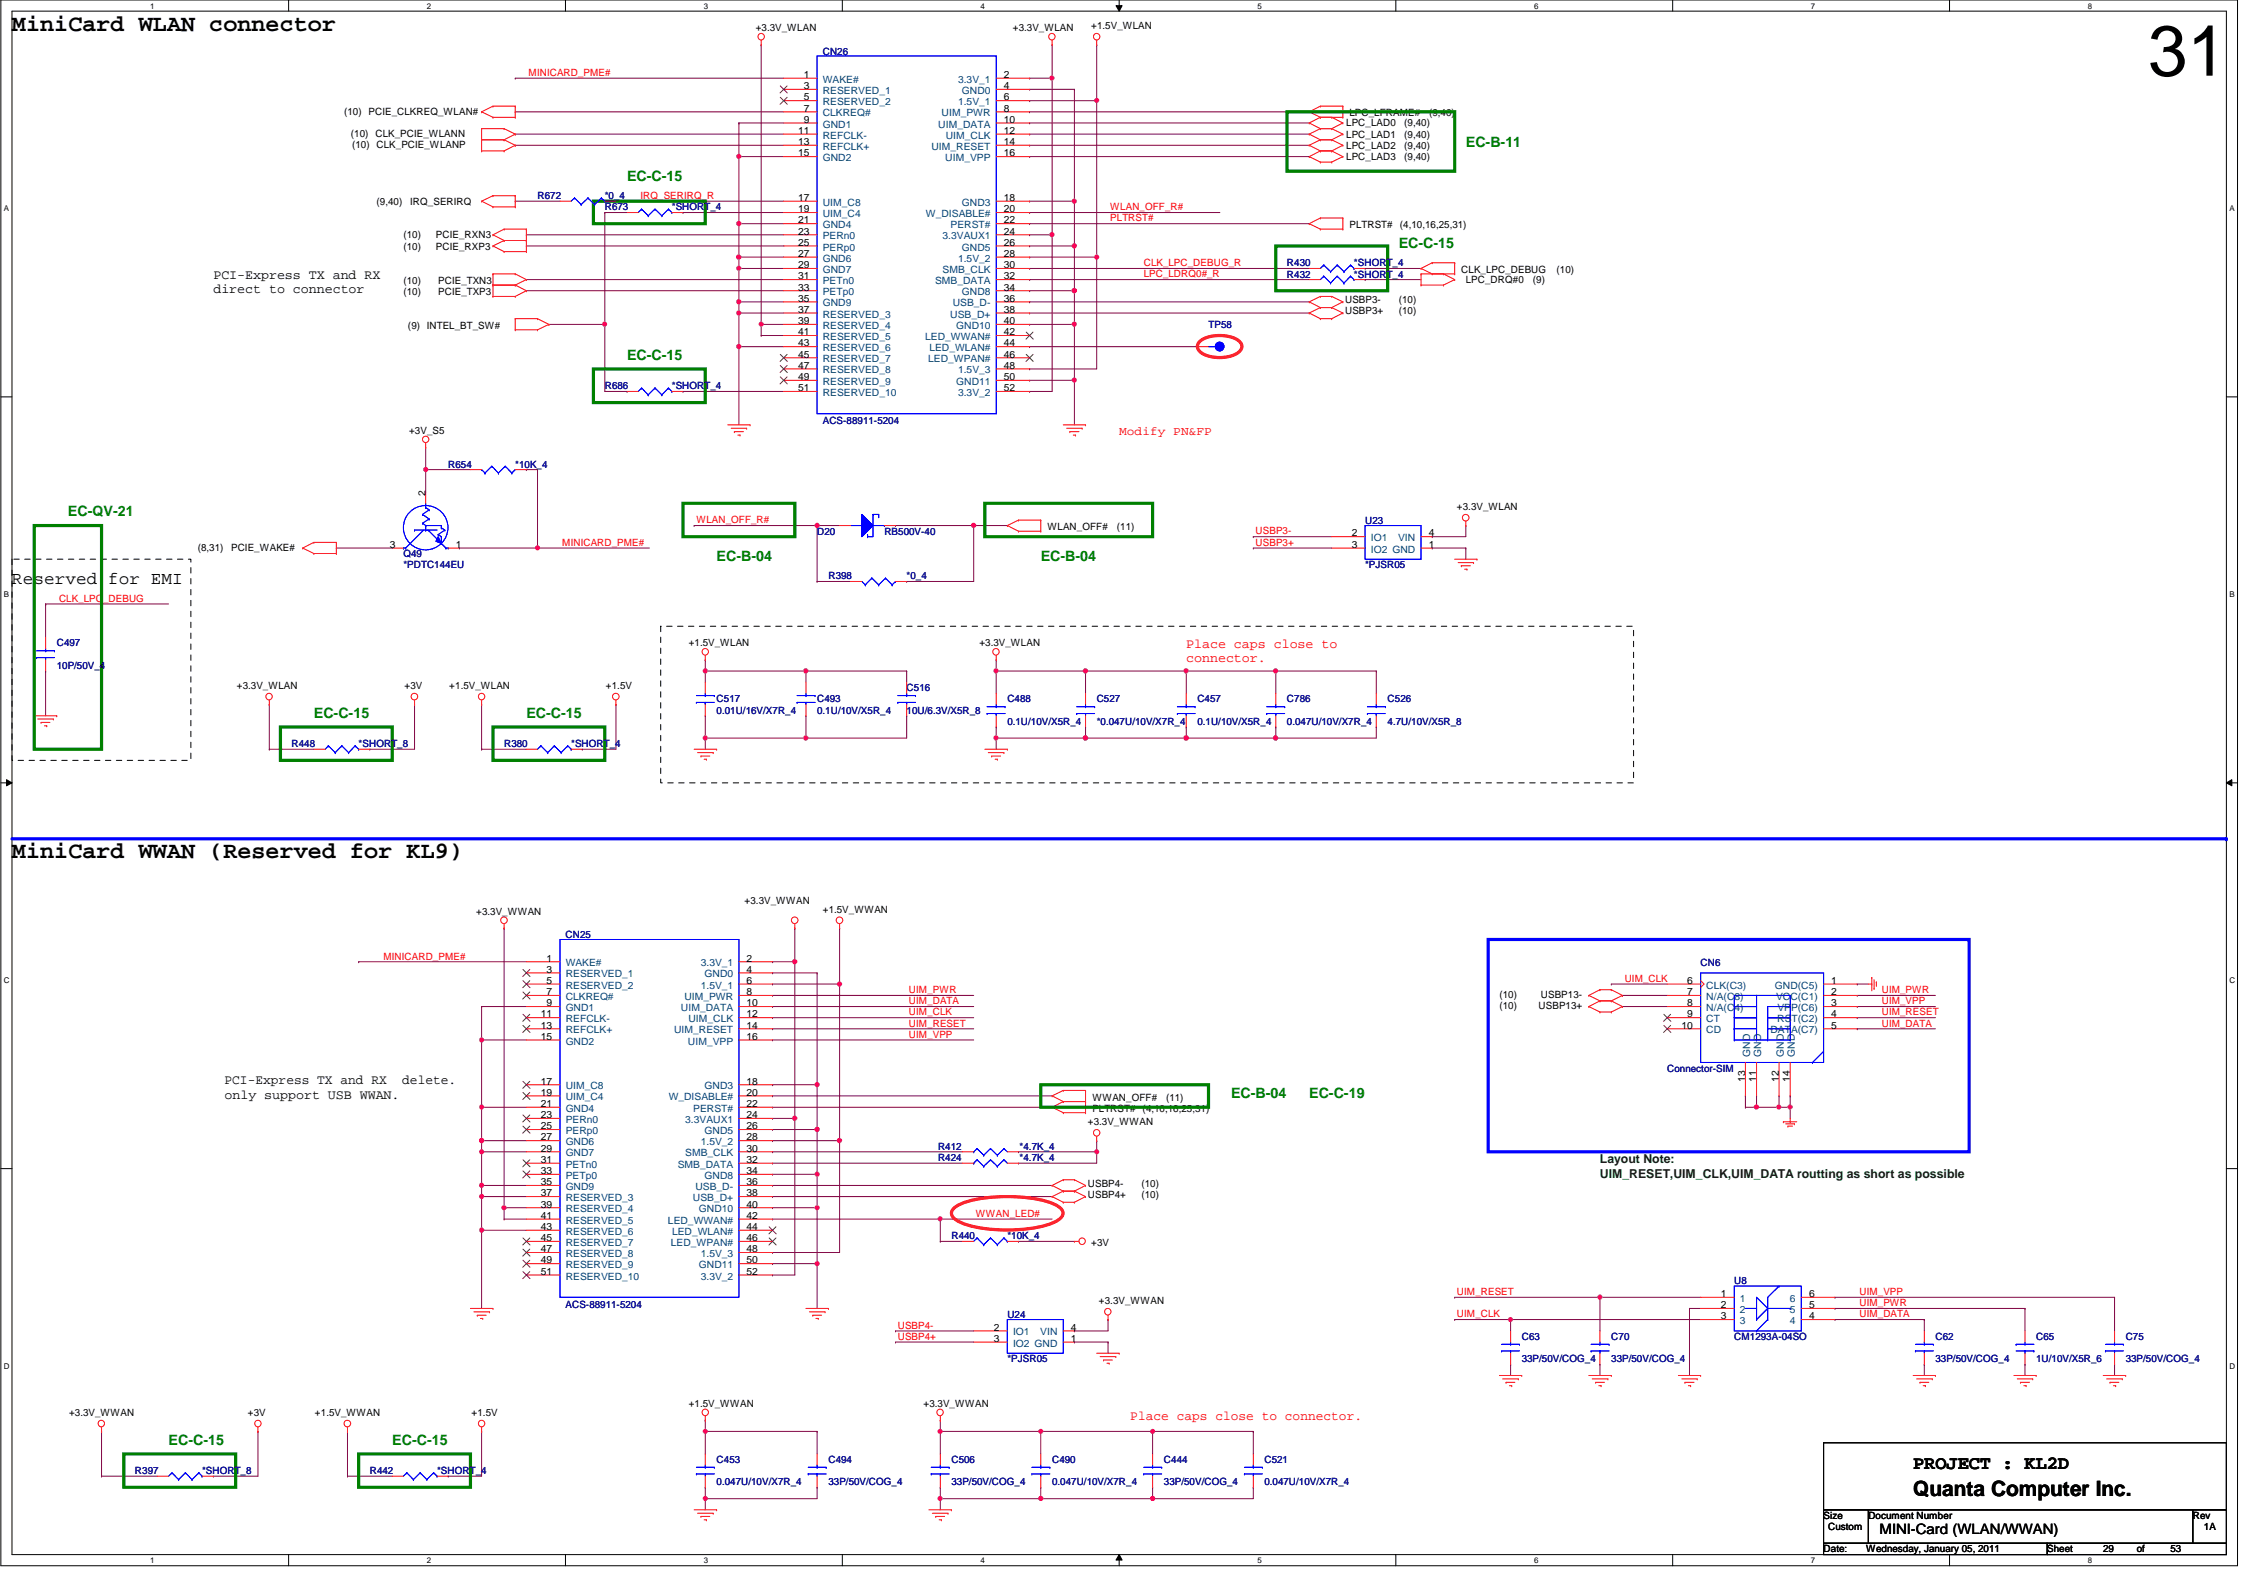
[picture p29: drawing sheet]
<svg xmlns="http://www.w3.org/2000/svg" width="420mm" height="297mm" viewBox="0 0 420 297" stroke-linecap="round" stroke-linejoin="round" font-family="sans-serif">
<defs><g id="words">
<text font-size="13.3" x="400" y="14.1">31</text>
<g font-size="4.4">
<text x="2.2" y="5.7">MiniCard WLAN connector</text>
<text x="2.2" y="159.9">MiniCard WWAN (Reserved for KL9)</text>
</g>
<text font-size="3.9" x="356.3" y="278.6">Quanta Computer Inc.</text>
<text font-size="3.5" x="356.3" y="273.6">PROJECT : KL2D</text>
<text font-size="3.3" x="2.2" y="108.8">Reserved for EMI</text>
<g font-size="2.7" fill="#008000">
<text x="273" y="27.4">EC-B-11</text>
<text x="116.8" y="33.7">EC-C-15</text>
<text x="260.5" y="46.2">EC-C-15</text>
<text x="116.8" y="67">EC-C-15</text>
<text x="12.6" y="96.2">EC-QV-21</text>
<text x="133.5" y="104.5">EC-B-04</text>
<text x="193.8" y="104.5">EC-B-04</text>
<text x="58.5" y="133.6">EC-C-15</text>
<text x="98" y="133.6">EC-C-15</text>
<text x="229.3" y="204.5">EC-B-04</text>
<text x="243.8" y="204.5">EC-C-19</text>
<text x="31.4" y="269">EC-C-15</text>
<text x="73.1" y="269">EC-C-15</text>
</g>
<text font-size="2.7" x="350" y="285.7">MINI-Card (WLAN/WWAN)</text>
<g font-size="2.5">
<text x="39.7" y="52">PCI-Express TX and RX</text>
<text x="39.7" y="54.7">direct to connector</text>
<text x="41.8" y="201.9">PCI-Express TX and RX</text>
<text x="74.9" y="201.9">delete.</text>
<text x="41.8" y="204.6">only support USB WWAN.</text>
</g>
<g font-size="2.5" fill="#f00">
<text x="220.9" y="120.7">Place caps close to</text>
<text x="220.9" y="123.4">connector.</text>
<text x="210.5" y="264.4">Place caps close to connector.</text>
</g>
<text font-size="2.3" fill="#f00" x="208.4" y="81">Modify PN&amp;FP</text>
<g font-size="2.3" fill="#004000">
<text x="298" y="216.6">Layout Note:</text>
<text x="298" y="219.4">UIM_RESET,UIM_CLK,UIM_DATA routting as short as possible</text>
</g>
<g font-size="1.9">
<text x="140.7" y="5.8">+3.3V_WLAN</text>
<text x="188.6" y="5.8">+3.3V_WLAN</text>
<text x="203.2" y="5.4">+1.5V_WLAN</text>
<text x="149.7" y="14.5">1</text>
<text x="149.7" y="16.6">3</text>
<text x="187" y="14.5">2</text>
<text x="187" y="16.6">4</text>
<text x="64.1" y="21.5">(10) PCIE_CLKREQ_WLAN#</text>
<text x="149.7" y="18.7">5</text>
<text x="149.7" y="20.8">7</text>
<text x="149.7" y="22.9">9</text>
<text x="187" y="18.7">6</text>
<text x="187" y="20.8">8</text>
<text x="187" y="22.9">10</text>
<text x="250.7" y="23.5">LPC_LAD0</text>
<text x="251.3" y="21.7">LPC_LFRAME#</text>
<text x="261.5" y="23.5">(9,40)</text>
<text x="266.1" y="21.7">(9,40)</text>
<text x="65.4" y="25.4">(10) CLK_PCIE_WLANN</text>
<text x="65.6" y="27.5">(10) CLK_PCIE_WLANP</text>
<text x="148.6" y="24.9">11</text>
<text x="148.6" y="27">13</text>
<text x="148.6" y="29.1">15</text>
<text x="187" y="24.9">12</text>
<text x="187" y="27">14</text>
<text x="187" y="29.1">16</text>
<text x="250.7" y="25.7">LPC_LAD1</text>
<text x="250.7" y="27.7">LPC_LAD2</text>
<text x="250.7" y="29.8">LPC_LAD3</text>
<text x="261.5" y="25.7">(9,40)</text>
<text x="261.5" y="27.7">(9,40)</text>
<text x="261.5" y="29.8">(9,40)</text>
<text x="70.1" y="38.1">(9,40)</text>
<text x="76.4" y="38.1">IRQ_SERIRQ</text>
<text x="148.6" y="37.4">17</text>
<text x="148.6" y="39.5">19</text>
<text x="148.6" y="41.6">21</text>
<text x="187" y="37.4">18</text>
<text x="187" y="39.5">20</text>
<text x="187" y="41.6">22</text>
<text x="75.1" y="46.5">(10)</text>
<text x="75.1" y="44.4">(10)</text>
<text x="81.2" y="46.5">PCIE_RXP3</text>
<text x="81.2" y="44.4">PCIE_RXN3</text>
<text x="148.6" y="43.7">23</text>
<text x="148.6" y="45.8">25</text>
<text x="148.6" y="47.8">27</text>
<text x="187" y="43.7">24</text>
<text x="187" y="45.8">26</text>
<text x="187" y="47.8">28</text>
<text x="251.3" y="42.5">PLTRST#</text>
<text x="260.7" y="42.5">(4,10,16,25,31)</text>
<text x="75.1" y="52.9">(10)</text>
<text x="81.6" y="52.9">PCIE_TXN3</text>
<text x="148.6" y="50">29</text>
<text x="148.6" y="52">31</text>
<text x="187" y="50">30</text>
<text x="187" y="52">32</text>
<text x="272.1" y="50.8">CLK_LPC_DEBUG</text>
<text x="273" y="52.7">LPC_DRQ#0</text>
<text x="285.5" y="52.7">(9)</text>
<text x="289.9" y="50.8">(10)</text>
<text x="75.1" y="55">(10)</text>
<text x="81.6" y="55">PCIE_TXP3</text>
<text x="148.6" y="54.1">33</text>
<text x="148.6" y="56.2">35</text>
<text x="148.6" y="58.3">37</text>
<text x="187" y="54.1">34</text>
<text x="187" y="56.2">36</text>
<text x="187" y="58.3">38</text>
<text x="250.5" y="56.5">USBP3-</text>
<text x="250.5" y="58.5">USBP3+</text>
<text x="260.5" y="56.5">(10)</text>
<text x="260.5" y="58.5">(10)</text>
<text x="76" y="61.3">(9) INTEL_BT_SW#</text>
<text x="148.6" y="60.4">39</text>
<text x="148.6" y="62.4">41</text>
<text x="148.6" y="64.5">43</text>
<text x="187" y="60.4">40</text>
<text x="187" y="62.4">42</text>
<text x="187" y="64.5">44</text>
<text x="148.6" y="66.6">45</text>
<text x="148.6" y="68.7">47</text>
<text x="148.6" y="70.8">49</text>
<text x="187" y="66.6">46</text>
<text x="187" y="68.7">48</text>
<text x="187" y="70.8">50</text>
<text x="148.6" y="72.9">51</text>
<text x="187" y="72.9">52</text>
<text x="76.2" y="80.8">+3V_S5</text>
<text x="79.2" y="92.3" transform="rotate(-90 79.2 92.3)">2</text>
<text x="271.3" y="95">+3.3V_WLAN</text>
<text x="195.1" y="98.8">WLAN_OFF#</text>
<text x="208" y="98.8">(11)</text>
<text x="251.7" y="99.9">2</text>
<text x="266.1" y="99.9">4</text>
<text x="36.8" y="102.7">(8,31)</text>
<text x="43" y="102.7">PCIE_WAKE#</text>
<text x="72.6" y="102">3</text>
<text x="84.9" y="102">1</text>
<text x="251.7" y="102">3</text>
<text x="266.1" y="102">1</text>
<text x="128.3" y="120.4">+1.5V_WLAN</text>
<text x="182.4" y="120.4">+3.3V_WLAN</text>
<text x="44.1" y="128.3">+3.3V_WLAN</text>
<text x="75.3" y="128.3">+3V</text>
<text x="83.7" y="128.3">+1.5V_WLAN</text>
<text x="112.8" y="128.3">+1.5V</text>
<text x="88.7" y="170.4">+3.3V_WWAN</text>
<text x="138.7" y="168.3">+3.3V_WWAN</text>
<text x="153.2" y="170">+1.5V_WWAN</text>
<text x="101.8" y="179.1">1</text>
<text x="139.1" y="179.1">2</text>
<text x="101.8" y="181.1">3</text>
<text x="101.8" y="183.2">5</text>
<text x="101.8" y="185.3">7</text>
<text x="139.1" y="181.1">4</text>
<text x="139.1" y="183.2">6</text>
<text x="139.1" y="185.3">8</text>
<text x="279.3" y="185.8">(10)</text>
<text x="287" y="185.8">USBP13-</text>
<text x="314.2" y="183.2">6</text>
<text x="314.2" y="185.3">7</text>
<text x="341.1" y="185.3">2</text>
<text x="341.1" y="183.2">1</text>
<text x="100.7" y="189.5">11</text>
<text x="100.7" y="191.6">13</text>
<text x="101.8" y="187.4">9</text>
<text x="139.1" y="187.4">10</text>
<text x="139.1" y="189.5">12</text>
<text x="139.1" y="191.6">14</text>
<text x="279.3" y="187.9">(10)</text>
<text x="286.5" y="187.9">USBP13+</text>
<text x="313.2" y="191.6">10</text>
<text x="314.2" y="187.4">8</text>
<text x="314.2" y="189.5">9</text>
<text x="341.1" y="187.4">3</text>
<text x="341.1" y="189.5">4</text>
<text x="341.1" y="191.6">5</text>
<text x="100.7" y="193.6">15</text>
<text x="139.1" y="193.6">16</text>
<text x="100.7" y="202">17</text>
<text x="139.1" y="202">18</text>
<text x="325" y="201.4" transform="rotate(-90 325 201.4)">13</text>
<text x="327.1" y="201.4" transform="rotate(-90 327.1 201.4)">11</text>
<text x="331.3" y="201.4" transform="rotate(-90 331.3 201.4)">12</text>
<text x="333.4" y="201.4" transform="rotate(-90 333.4 201.4)">14</text>
<text x="100.7" y="204">19</text>
<text x="100.7" y="206.2">21</text>
<text x="100.7" y="208.2">23</text>
<text x="139.1" y="204">20</text>
<text x="139.1" y="206.2">22</text>
<text x="139.1" y="208.2">24</text>
<text x="202.6" y="209.5">+3.3V_WWAN</text>
<text x="203.4" y="207.1">PLTRST#</text>
<text x="203.4" y="205">WWAN_OFF#</text>
<text x="212.8" y="207.1">(4,10,16,25,31)</text>
<text x="217.2" y="205">(11)</text>
<text x="100.7" y="210.3">25</text>
<text x="100.7" y="212.4">27</text>
<text x="100.7" y="214.5">29</text>
<text x="139.1" y="210.3">26</text>
<text x="139.1" y="212.4">28</text>
<text x="139.1" y="214.5">30</text>
<text x="100.7" y="216.6">31</text>
<text x="100.7" y="218.7">33</text>
<text x="100.7" y="220.7">35</text>
<text x="139.1" y="216.6">32</text>
<text x="139.1" y="218.7">34</text>
<text x="139.1" y="220.7">36</text>
<text x="202.6" y="221">USBP4-</text>
<text x="212.6" y="221">(10)</text>
<text x="100.7" y="222.8">37</text>
<text x="100.7" y="224.9">39</text>
<text x="100.7" y="227">41</text>
<text x="139.1" y="222.8">38</text>
<text x="139.1" y="224.9">40</text>
<text x="139.1" y="227">42</text>
<text x="202.6" y="223.1">USBP4+</text>
<text x="212.6" y="223.1">(10)</text>
<text x="100.7" y="229.1">43</text>
<text x="100.7" y="231.1">45</text>
<text x="100.7" y="233.2">47</text>
<text x="139.1" y="229.1">44</text>
<text x="139.1" y="231.1">46</text>
<text x="139.1" y="233.2">48</text>
<text x="203.2" y="232">+3V</text>
<text x="100.7" y="235.3">49</text>
<text x="100.7" y="237.4">51</text>
<text x="139.1" y="235.3">50</text>
<text x="139.1" y="237.4">52</text>
<text x="204.7" y="242.9">+3.3V_WWAN</text>
<text x="320.5" y="241.6">1</text>
<text x="320.5" y="243.6">2</text>
<text x="320.5" y="245.7">3</text>
<text x="336.9" y="245.7">4</text>
<text x="336.9" y="243.6">5</text>
<text x="336.9" y="241.6">6</text>
<text x="185.1" y="247.8">2</text>
<text x="185.1" y="249.9">3</text>
<text x="199.5" y="247.8">4</text>
<text x="199.5" y="249.9">1</text>
<text x="12.9" y="263.7">+3.3V_WWAN</text>
<text x="46.2" y="263.7">+3V</text>
<text x="58.7" y="263.7">+1.5V_WWAN</text>
<text x="87.8" y="263.7">+1.5V</text>
<text x="128.3" y="262">+1.5V_WWAN</text>
<text x="172" y="262">+3.3V_WWAN</text>
<text x="339.6" y="282.9">Size</text>
<text x="340.5" y="284.9">Custom</text>
<text x="348" y="282.9">Document Number</text>
<text x="408.4" y="282.9">Rev</text>
<text x="410.5" y="284.9">1A</text>
<text x="339.6" y="289.1">Date:</text>
<text x="347.5" y="289.1">Wednesday, January 05, 2011</text>
<text x="381.3" y="289.1">Sheet</text>
<text x="391.7" y="289.1">29</text>
<text x="398" y="289.1">of</text>
<text x="404.2" y="289.1">53</text>
</g>
<g font-size="1.9" fill="#000080">
<text x="153.2" y="10.2">CN26</text>
<text x="100.1" y="37.1">R672</text>
<text x="112.6" y="39.2">R673</text>
<text x="112.6" y="37.1">*0_4</text>
<text x="125.1" y="39.2">*SHORT_4</text>
<text x="239.7" y="51.7">R432</text>
<text x="239.7" y="49.6">R430</text>
<text x="252.2" y="51.7">*SHORT_4</text>
<text x="252.2" y="49.6">*SHORT_4</text>
<text x="225.1" y="61">TP58</text>
<text x="112.6" y="72.5">R686</text>
<text x="125.1" y="72.5">*SHORT_4</text>
<text x="153.2" y="79">ACS-88911-5204</text>
<text x="83.5" y="87.1">R654</text>
<text x="96" y="87.1">*10K_4</text>
<text x="152.2" y="99.6">D20</text>
<text x="164.7" y="99.6">RB500V-40</text>
<text x="254.2" y="97.5">U23</text>
<text x="75.1" y="103.8">Q49</text>
<text x="75.1" y="105.8">*PDTC144EU</text>
<text x="154.3" y="107.9">R398</text>
<text x="168.9" y="107.9">*0_4</text>
<text x="254.2" y="105.8">*PJSR05</text>
<text x="10.6" y="120.4">C497</text>
<text x="10.6" y="124.6">10P/50V_4</text>
<text x="133.5" y="130.8">C517</text>
<text x="152.2" y="130.8">C493</text>
<text x="168.9" y="128.7">C516</text>
<text x="187.6" y="130.8">C488</text>
<text x="204.2" y="130.8">C527</text>
<text x="223" y="130.8">C457</text>
<text x="239.7" y="130.8">C786</text>
<text x="258.4" y="130.8">C526</text>
<text x="133.5" y="132.9">0.01U/16V/X7R_4</text>
<text x="152.2" y="132.9">0.1U/10V/X5R_4</text>
<text x="168.9" y="132.9">10U/6.3V/X5R_8</text>
<text x="187.6" y="135">0.1U/10V/X5R_4</text>
<text x="204.2" y="135">*0.047U/10V/X7R_4</text>
<text x="223" y="135">0.1U/10V/X5R_4</text>
<text x="239.7" y="135">0.047U/10V/X7R_4</text>
<text x="258.4" y="135">4.7U/10V/X5R_8</text>
<text x="54.3" y="139.1">R448</text>
<text x="66.8" y="139.1">*SHORT_8</text>
<text x="93.9" y="139.1">R380</text>
<text x="106.4" y="139.1">*SHORT_4</text>
<text x="105.3" y="174.8">CN25</text>
<text x="316.7" y="180">CN6</text>
<text x="310.5" y="199.6">Connector-SIM</text>
<text x="174.7" y="214.1">R412</text>
<text x="189.9" y="214.1">*4.7K_4</text>
<text x="174.7" y="216.2">R424</text>
<text x="189.9" y="216.2">*4.7K_4</text>
<text x="177.2" y="230.8">R440</text>
<text x="187.6" y="230.8">*10K_4</text>
<text x="323" y="239.1">U8</text>
<text x="105.3" y="243.5">ACS-88911-5204</text>
<text x="187.6" y="245.4">U24</text>
<text x="283.4" y="249.6">C63</text>
<text x="300.1" y="249.6">C70</text>
<text x="323" y="249.6">CM1293A-04SO</text>
<text x="360.5" y="249.6">C62</text>
<text x="379.2" y="249.6">C65</text>
<text x="395.9" y="249.6">C75</text>
<text x="187.6" y="253.7">*PJSR05</text>
<text x="283.4" y="253.7">33P/50V/COG_4</text>
<text x="300.1" y="253.7">33P/50V/COG_4</text>
<text x="360.5" y="253.7">33P/50V/COG_4</text>
<text x="379.2" y="253.7">1U/10V/X5R_6</text>
<text x="395.9" y="253.7">33P/50V/COG_4</text>
<text x="25.1" y="274.5">R397</text>
<text x="37.6" y="274.5">*SHORT_8</text>
<text x="68.9" y="274.5">R442</text>
<text x="81.4" y="274.5">*SHORT_4</text>
<text x="133.5" y="272.5">C453</text>
<text x="154.3" y="272.5">C494</text>
<text x="177.2" y="272.5">C506</text>
<text x="195.9" y="272.5">C490</text>
<text x="216.8" y="272.5">C444</text>
<text x="235.5" y="272.5">C521</text>
<text x="133.5" y="276.6">0.047U/10V/X7R_4</text>
<text x="154.3" y="276.6">33P/50V/COG_4</text>
<text x="177.2" y="276.6">33P/50V/COG_4</text>
<text x="195.9" y="276.6">0.047U/10V/X7R_4</text>
<text x="216.8" y="276.6">33P/50V/COG_4</text>
<text x="235.5" y="276.6">0.047U/10V/X7R_4</text>
</g>
<g font-size="1.9" fill="#f00">
<text x="98.5" y="14.1">MINICARD_PME#</text>
<text x="119.3" y="37">IRQ_SERIRQ_R</text>
<text x="206.8" y="41.2">PLTRST#</text>
<text x="206.8" y="39.2">WLAN_OFF_R#</text>
<text x="213" y="49.6">CLK_LPC_DEBUG_R</text>
<text x="213" y="51.6">LPC_LDRQ0#_R</text>
<text x="104.7" y="101.6">MINICARD_PME#</text>
<text x="129.7" y="97.5">WLAN_OFF_R#</text>
<text x="233.8" y="99.5">USBP3-</text>
<text x="233.8" y="101.6">USBP3+</text>
<text x="11" y="112.1">CLK_LPC_DEBUG</text>
<text x="71.4" y="178.7">MINICARD_PME#</text>
<text x="169.3" y="185">UIM_PWR</text>
<text x="302.6" y="182.8">UIM_CLK</text>
<text x="350.5" y="185">UIM_PWR</text>
<text x="169.3" y="187">UIM_DATA</text>
<text x="169.3" y="191.2">UIM_RESET</text>
<text x="169.3" y="189.1">UIM_CLK</text>
<text x="350.5" y="187">UIM_VPP</text>
<text x="350.5" y="191.2">UIM_DATA</text>
<text x="350.5" y="189.1">UIM_RESET</text>
<text x="169.3" y="193.3">UIM_VPP</text>
<text x="181.8" y="226.6">WWAN_LED#</text>
<text x="271.3" y="241.2">UIM_RESET</text>
<text x="271.3" y="245.3">UIM_CLK</text>
<text x="346.3" y="245.3">UIM_DATA</text>
<text x="346.3" y="241.2">UIM_VPP</text>
<text x="346.3" y="243.2">UIM_PWR</text>
<text x="167.2" y="249.5">USBP4+</text>
<text x="167.2" y="247.4">USBP4-</text>
</g>
<g font-size="1.9" fill="#004080">
<text x="153.2" y="15.4">WAKE#</text>
<text x="153.2" y="17.5">RESERVED_1</text>
<text x="178.4" y="15.4">3.3V_1</text>
<text x="179.1" y="17.5">GND0</text>
<text x="153.2" y="19.6">RESERVED_2</text>
<text x="153.2" y="21.7">CLKREQ#</text>
<text x="153.2" y="23.7">GND1</text>
<text x="174.7" y="23.7">UIM_DATA</text>
<text x="175.4" y="21.7">UIM_PWR</text>
<text x="178.4" y="19.6">1.5V_1</text>
<text x="153.2" y="25.8">REFCLK-</text>
<text x="153.2" y="27.9">REFCLK+</text>
<text x="173.5" y="27.9">UIM_RESET</text>
<text x="176.1" y="25.8">UIM_CLK</text>
<text x="153.2" y="30">GND2</text>
<text x="176.1" y="30">UIM_VPP</text>
<text x="153.2" y="38.3">UIM_C8</text>
<text x="153.2" y="40.4">UIM_C4</text>
<text x="172.5" y="40.4">W_DISABLE#</text>
<text x="179.1" y="38.3">GND3</text>
<text x="153.2" y="42.5">GND4</text>
<text x="153.2" y="44.6">PERn0</text>
<text x="153.2" y="46.7">PERp0</text>
<text x="175.5" y="44.6">3.3VAUX1</text>
<text x="177" y="42.5">PERST#</text>
<text x="179.1" y="46.7">GND5</text>
<text x="153.2" y="48.7">GND6</text>
<text x="153.2" y="50.8">GND7</text>
<text x="153.2" y="52.9">PETn0</text>
<text x="174.1" y="52.9">SMB_DATA</text>
<text x="175.5" y="50.8">SMB_CLK</text>
<text x="178.4" y="48.7">1.5V_2</text>
<text x="153.2" y="55">PETp0</text>
<text x="153.2" y="57.1">GND9</text>
<text x="153.2" y="59.1">RESERVED_3</text>
<text x="177" y="59.1">USB_D+</text>
<text x="177.4" y="57.1">USB_D-</text>
<text x="179.1" y="55">GND8</text>
<text x="153.2" y="61.3">RESERVED_4</text>
<text x="153.2" y="63.3">RESERVED_5</text>
<text x="153.2" y="65.4">RESERVED_6</text>
<text x="172.3" y="63.3">LED_WWAN#</text>
<text x="173.1" y="65.4">LED_WLAN#</text>
<text x="178.1" y="61.3">GND10</text>
<text x="153.2" y="67.5">RESERVED_7</text>
<text x="153.2" y="69.6">RESERVED_8</text>
<text x="153.2" y="71.7">RESERVED_9</text>
<text x="172.9" y="67.5">LED_WPAN#</text>
<text x="178.1" y="71.7">GND11</text>
<text x="178.4" y="69.6">1.5V_3</text>
<text x="153.2" y="73.7">RESERVED_10</text>
<text x="178.4" y="73.7">3.3V_2</text>
<text x="255.3" y="100.8">IO1</text>
<text x="260.4" y="100.8">VIN</text>
<text x="255.3" y="102.9">IO2 GND</text>
<text x="105.4" y="180">WAKE#</text>
<text x="130.5" y="180">3.3V_1</text>
<text x="105.4" y="182">RESERVED_1</text>
<text x="105.4" y="184.1">RESERVED_2</text>
<text x="130.5" y="184.1">1.5V_1</text>
<text x="131.2" y="182">GND0</text>
<text x="317.8" y="184.1">CLK(C3)</text>
<text x="330.6" y="184.1">GND(C5)</text>
<text x="105.4" y="186.2">CLKREQ#</text>
<text x="105.4" y="188.3">GND1</text>
<text x="105.4" y="190.4">REFCLK-</text>
<text x="126.8" y="188.3">UIM_DATA</text>
<text x="127.5" y="186.2">UIM_PWR</text>
<text x="128.2" y="190.4">UIM_CLK</text>
<text x="317.8" y="186.2">N/A(C8)</text>
<text x="317.8" y="188.3">N/A(C4)</text>
<text x="317.8" y="190.4">CT</text>
<text x="330.8" y="186.2">VCC(C1)</text>
<text x="331" y="190.4">RST(C2)</text>
<text x="331" y="188.3">VPP(C6)</text>
<text x="105.4" y="192.4">REFCLK+</text>
<text x="105.4" y="194.5">GND2</text>
<text x="125.5" y="192.4">UIM_RESET</text>
<text x="128.1" y="194.5">UIM_VPP</text>
<text x="317.8" y="192.4">CD</text>
<text x="326" y="196.8" transform="rotate(-90 326 196.8)">GND</text>
<text x="328" y="196.8" transform="rotate(-90 328 196.8)">GND</text>
<text x="329.7" y="192.4">DATA(C7)</text>
<text x="332.2" y="196.8" transform="rotate(-90 332.2 196.8)">GND</text>
<text x="334.3" y="196.8" transform="rotate(-90 334.3 196.8)">GND</text>
<text x="105.4" y="202.9">UIM_C8</text>
<text x="131.2" y="202.9">GND3</text>
<text x="105.4" y="204.9">UIM_C4</text>
<text x="105.4" y="207.1">GND4</text>
<text x="105.4" y="209.1">PERn0</text>
<text x="124.5" y="204.9">W_DISABLE#</text>
<text x="127.6" y="209.1">3.3VAUX1</text>
<text x="129.1" y="207.1">PERST#</text>
<text x="105.4" y="211.2">PERp0</text>
<text x="105.4" y="213.3">GND6</text>
<text x="105.4" y="215.3">GND7</text>
<text x="127.6" y="215.3">SMB_CLK</text>
<text x="130.5" y="213.3">1.5V_2</text>
<text x="131.2" y="211.2">GND5</text>
<text x="105.4" y="217.5">PETn0</text>
<text x="105.4" y="219.5">PETp0</text>
<text x="105.4" y="221.6">GND9</text>
<text x="126.2" y="217.5">SMB_DATA</text>
<text x="129.5" y="221.6">USB_D-</text>
<text x="131.2" y="219.5">GND8</text>
<text x="105.4" y="223.7">RESERVED_3</text>
<text x="105.4" y="225.8">RESERVED_4</text>
<text x="105.4" y="227.9">RESERVED_5</text>
<text x="124.4" y="227.9">LED_WWAN#</text>
<text x="129.1" y="223.7">USB_D+</text>
<text x="130.2" y="225.8">GND10</text>
<text x="105.4" y="230">RESERVED_6</text>
<text x="105.4" y="232">RESERVED_7</text>
<text x="125" y="232">LED_WPAN#</text>
<text x="125.2" y="230">LED_WLAN#</text>
<text x="105.4" y="234.1">RESERVED_8</text>
<text x="105.4" y="236.2">RESERVED_9</text>
<text x="105.4" y="238.3">RESERVED_10</text>
<text x="130.2" y="236.2">GND11</text>
<text x="130.5" y="234.1">1.5V_3</text>
<text x="130.5" y="238.3">3.3V_2</text>
<text x="324.1" y="242.4">1</text>
<text x="324.1" y="244.5">2</text>
<text x="333.4" y="244.5">5</text>
<text x="333.4" y="242.4">6</text>
<text x="188.7" y="248.7">IO1</text>
<text x="188.7" y="250.8">IO2 GND</text>
<text x="193.7" y="248.7">VIN</text>
<text x="324.1" y="246.6">3</text>
<text x="333.4" y="246.6">4</text>
</g>
<g font-size="1.5">
<text x="28" y="1.6">1</text>
<text x="79.5" y="1.6">2</text>
<text x="131.1" y="1.6">3</text>
<text x="182.6" y="1.6">4</text>
<text x="234.2" y="1.6">5</text>
<text x="285.7" y="1.6">6</text>
<text x="337.3" y="1.6">7</text>
<text x="388.8" y="1.6">8</text>
<text x=".7" y="39.3">A</text>
<text x="415.2" y="39.3">A</text>
<text x=".7" y="111.2">B</text>
<text x="415.2" y="111.2">B</text>
<text x=".7" y="183">C</text>
<text x="415.2" y="183">C</text>
<text x=".7" y="254.9">D</text>
<text x="415.2" y="254.9">D</text>
<text x="28" y="291.1">1</text>
<text x="79.5" y="291.1">2</text>
<text x="131.1" y="291.1">3</text>
<text x="182.6" y="291.1">4</text>
<text x="234.2" y="291.1">5</text>
<text x="285.7" y="291.1">6</text>
<text x="337.3" y="291.1">7</text>
<text x="388.8" y="291.1">8</text>
</g>
</g></defs>
<path d="M.2 0h416.5v291.6h-416.5zM2.2 2.1h412.4v287.4h-412.4z" fill="none" stroke="#000" stroke-width=".19"/>
<g fill="#fff">
<path d="M28 .3h.8v1.6h-.8z"/>
<path d="M28 289.8h.8v1.6h-.8z"/>
</g>
<path d="M53.8 0v2.1M53.8 289.5v2.1" fill="none" stroke="#000" stroke-width=".19"/>
<g fill="#fff">
<path d="M79.5 .3h.8v1.6h-.8z"/>
<path d="M79.5 289.8h.8v1.6h-.8z"/>
</g>
<path d="M105.3 0v2.1M105.3 289.5v2.1" fill="none" stroke="#000" stroke-width=".19"/>
<g fill="#fff">
<path d="M131.1 .3h.8v1.6h-.8z"/>
<path d="M131.1 289.8h.8v1.6h-.8z"/>
</g>
<path d="M156.9 0v2.1M156.9 289.5v2.1" fill="none" stroke="#000" stroke-width=".19"/>
<g fill="#fff">
<path d="M182.6 .3h.8v1.6h-.8z"/>
<path d="M182.6 289.8h.8v1.6h-.8z"/>
</g>
<path d="M207.8 1.1h1.2l-.6 1zM208.4 0v2.1M208.4 289.5l.6 1h-1.2zM208.4 289.5v2.1" fill="none" stroke="#000" stroke-width=".19"/>
<path d="M207.8 1.1h1.2l-.6 1zM208.4 289.5l.6 1h-1.2z" fill="#000"/>
<g fill="#fff">
<path d="M234.2 .3h.8v1.6h-.8z"/>
<path d="M234.2 289.8h.8v1.6h-.8z"/>
</g>
<path d="M260 0v2.1M260 289.5v2.1" fill="none" stroke="#000" stroke-width=".19"/>
<g fill="#fff">
<path d="M285.7 .3h.8v1.6h-.8z"/>
<path d="M285.7 289.8h.8v1.6h-.8z"/>
</g>
<path d="M311.5 0v2.1M311.5 289.5v2.1" fill="none" stroke="#000" stroke-width=".19"/>
<g fill="#fff">
<path d="M337.3 .3h.8v1.6h-.8z"/>
<path d="M337.3 289.8h.8v1.6h-.8z"/>
</g>
<path d="M363.1 0v2.1M363.1 289.5v2.1" fill="none" stroke="#000" stroke-width=".19"/>
<g fill="#fff">
<path d="M388.8 .3h.8v1.6h-.8z"/>
<path d="M388.8 289.8h.8v1.6h-.8z"/>
<path d="M.7 38h1v1.6h-1z"/>
<path d="M415.2 38h1v1.6h-1z"/>
<path d="M.7 109.8h1v1.7h-1z"/>
<path d="M415.2 109.8h1v1.7h-1z"/>
</g>
<path d="M.2 73.9h2M414.6 73.9h2.1" fill="none" stroke="#000" stroke-width=".19"/>
<g fill="#fff">
<path d="M.7 181.7h1.1v1.6h-1.1z"/>
<path d="M415.2 181.7h1.1v1.6h-1.1z"/>
</g>
<path d="M.2 145.8h2M1.2 145.2l1 .6-1 .5zM414.6 145.8l1.1-.6v1.1zM414.6 145.8h2.1" fill="none" stroke="#000" stroke-width=".19"/>
<path d="M1.2 145.2l1 .6-1 .5zM414.6 145.8l1.1-.6v1.1z" fill="#000"/>
<g fill="#fff">
<path d="M.7 253.5h1.1v1.7h-1.1z"/>
<path d="M415.2 253.5h1.1v1.7h-1.1z"/>
</g>
<path d="M.2 217.6h2M414.6 217.6h2.1" fill="none" stroke="#000" stroke-width=".19"/>
<path d="M200.1 54.1h.1M200.1 54.1v6.3h-8.3M191.8 60.4h.1" fill="none" stroke="#800040" stroke-width=".19"/>
<circle cx="200.1" cy="54.1" r=".4" fill="#f0f"/>
<circle cx="200.1" cy="54.1" r=".4" fill="none" stroke="#f0f" stroke-width=".19"/>
<path d="M131.3 125h.1M131.3 125h18.8" fill="none" stroke="#800040" stroke-width=".19"/>
<circle cx="131.3" cy="124.9" r=".39" fill="#f0f"/>
<circle cx="131.3" cy="124.9" r=".39" fill="none" stroke="#f0f" stroke-width=".19"/>
<g fill="none" stroke="#800040" stroke-width=".19">
<path d="M191.8 58.3h.1M191.8 56.2h.1M191.8 58.3h52M191.8 56.2h52M266.7 99.9h.1M273 97.9h.1M273 97.9v2h-6.3M100.1 102.1h.1M100.1 102.1h20.8M266.7 102.1h.1M266.7 102.1h6.3M273 102.1h.1"/>
<path d="M273 102.1v2M131.3 137.5h.1M131.3 137.5h18.8"/>
</g>
<circle cx="100.1" cy="102" r=".38" fill="#f0f"/>
<circle cx="100.1" cy="102" r=".38" fill="none" stroke="#f0f" stroke-width=".19"/>
<path d="M79.3 87.5h.1M79.3 87.5h8.3M79.3 87.5v4.2M98 87.5h.1M98 87.5h2.1M62.6 102.1h.1M62.6 102.1h10.5" fill="none" stroke="#800040" stroke-width=".19"/>
<circle cx="79.3" cy="87.4" r=".39" fill="#f0f"/>
<circle cx="79.3" cy="87.4" r=".39" fill="none" stroke="#f0f" stroke-width=".19"/>
<path d="M195.9 43.7h.1M195.9 43.7v29.2M100.1 87.5h.1M100.1 87.5v14.6" fill="none" stroke="#800040" stroke-width=".19"/>
<circle cx="195.9" cy="43.7" r=".39" fill="#f0f"/>
<circle cx="195.9" cy="43.7" r=".39" fill="none" stroke="#f0f" stroke-width=".19"/>
<path d="M131.3 133.3h.1M131.3 133.3v4.2" fill="none" stroke="#800040" stroke-width=".19"/>
<circle cx="131.3" cy="137.4" r=".39" fill="#f0f"/>
<circle cx="131.3" cy="137.4" r=".39" fill="none" stroke="#f0f" stroke-width=".19"/>
<path d="M150.1 137.5h.1M150.1 137.5h18.8" fill="none" stroke="#800040" stroke-width=".19"/>
<circle cx="150.1" cy="137.4" r=".4" fill="#f0f"/>
<circle cx="150.1" cy="137.4" r=".4" fill="none" stroke="#f0f" stroke-width=".19"/>
<path d="M150.1 133.3h.1M150.1 125h.1M150.1 125v2M150.1 133.3v4.2M185.5 137.5h.1M185.5 137.5v2M185.5 137.5h16.7M237.6 137.5h.1M237.6 137.5h18.7" fill="none" stroke="#800040" stroke-width=".19"/>
<circle cx="202.1" cy="137.4" r=".4" fill="#f0f"/>
<circle cx="202.1" cy="137.4" r=".4" fill="none" stroke="#f0f" stroke-width=".19"/>
<circle cx="185.5" cy="137.4" r=".39" fill="#f0f"/>
<circle cx="185.5" cy="137.4" r=".39" fill="none" stroke="#f0f" stroke-width=".19"/>
<path d="M220.9 137.5h.1M220.9 137.5h16.7" fill="none" stroke="#800040" stroke-width=".19"/>
<circle cx="237.6" cy="137.4" r=".39" fill="#f0f"/>
<circle cx="237.6" cy="137.4" r=".39" fill="none" stroke="#f0f" stroke-width=".19"/>
<circle cx="220.9" cy="137.4" r=".4" fill="#f0f"/>
<circle cx="220.9" cy="137.4" r=".4" fill="none" stroke="#f0f" stroke-width=".19"/>
<path d="M202.2 137.5h.1M202.2 137.5h18.7" fill="none" stroke="#800040" stroke-width=".19"/>
<circle cx="220.9" cy="137.4" r=".4" fill="#f0f"/>
<circle cx="220.9" cy="137.4" r=".4" fill="none" stroke="#f0f" stroke-width=".19"/>
<circle cx="202.1" cy="137.4" r=".4" fill="#f0f"/>
<circle cx="202.1" cy="137.4" r=".4" fill="none" stroke="#f0f" stroke-width=".19"/>
<path d="M185.5 125h.1M185.5 125v4.1M202.2 125h.1M202.2 125h18.7M220.9 125h.1M220.9 125v4.1" fill="none" stroke="#800040" stroke-width=".19"/>
<circle cx="220.9" cy="124.9" r=".4" fill="#f0f"/>
<circle cx="220.9" cy="124.9" r=".4" fill="none" stroke="#f0f" stroke-width=".19"/>
<circle cx="202.1" cy="124.9" r=".4" fill="#f0f"/>
<circle cx="202.1" cy="124.9" r=".4" fill="none" stroke="#f0f" stroke-width=".19"/>
<path d="M185.5 122.9h.1M185.5 122.9v2.1M202.2 125h.1M202.2 125v4.1M237.6 125h.1M237.6 135.4h.1M237.6 125v4.1M237.6 135.4v2.1" fill="none" stroke="#800040" stroke-width=".19"/>
<circle cx="237.6" cy="137.4" r=".39" fill="#f0f"/>
<circle cx="237.6" cy="137.4" r=".39" fill="none" stroke="#f0f" stroke-width=".19"/>
<path d="M237.6 125h.1M237.6 125h18.7" fill="none" stroke="#800040" stroke-width=".19"/>
<circle cx="237.6" cy="124.9" r=".39" fill="#f0f"/>
<circle cx="237.6" cy="124.9" r=".39" fill="none" stroke="#f0f" stroke-width=".19"/>
<path d="M185.5 125h.1M185.5 125h16.7" fill="none" stroke="#800040" stroke-width=".19"/>
<circle cx="185.5" cy="124.9" r=".39" fill="#f0f"/>
<circle cx="185.5" cy="124.9" r=".39" fill="none" stroke="#f0f" stroke-width=".19"/>
<g fill="none" stroke="#800040" stroke-width=".19">
<path d="M131.3 122.9h.1M131.3 125h.1M131.3 137.5h.1M131.3 122.9v4.1M131.3 137.5v2M150.1 125h.1M150.1 125h18.8M185.5 135.4h.1M185.5 135.4v2.1M202.2 135.4h.1M202.2 135.4v2.1M220.9 135.4h.1"/>
<path d="M220.9 125h.1M220.9 135.4v2.1M220.9 125h16.7M256.3 125h.1M256.3 135.4h.1M256.3 125v4.1M256.3 135.4v2.1"/>
</g>
<circle cx="150.1" cy="124.9" r=".4" fill="#f0f"/>
<circle cx="150.1" cy="124.9" r=".4" fill="none" stroke="#f0f" stroke-width=".19"/>
<path d="M181.3 97.9h.1M181.3 97.9v10.4" fill="none" stroke="#800040" stroke-width=".19"/>
<circle cx="181.3" cy="97.8" r=".4" fill="#f0f"/>
<circle cx="181.3" cy="97.8" r=".4" fill="none" stroke="#f0f" stroke-width=".19"/>
<path d="M96 37.5h.1M96 37.5h8.3M114.7 37.5h.1M114.7 37.5h31.3M152.2 97.9h.1M152.2 97.9h4.2M152.2 97.9v10.4M166.8 97.9h.1M166.8 97.9h20.8M181.3 97.9h.1M152.2 108.3h.1M152.2 108.3h6.2" fill="none" stroke="#800040" stroke-width=".19"/>
<circle cx="152.2" cy="97.8" r=".39" fill="#f0f"/>
<circle cx="152.2" cy="97.8" r=".39" fill="none" stroke="#f0f" stroke-width=".19"/>
<g fill="none" stroke="#800040" stroke-width=".19">
<path d="M141.8 8.3h.1M141.8 8.3v52.1M195.9 14.6h.1M195.9 14.6v29.1h-4.1M204.2 8.3h.1M204.2 8.3v10.5M96 20.8h.1M96 20.8h50M191.8 43.7h.1M254.2 50h.1M254.2 52.1h.1M254.2 50h10.5"/>
<path d="M254.2 52.1h10.5M191.8 64.6h.1M191.8 64.6h31.2M79.3 83.3h.1M79.3 83.3v4.2M129.3 97.9h.1M129.3 97.9h22.9M233.4 99.9h.1M233.4 99.9h14.6M8.5 112.5h.1M8.5 112.5v6.2M85.5 102.1h.1"/>
<path d="M85.5 102.1h14.6M168.9 108.3h.1M168.9 108.3h12.4M233.4 102.1h.1M233.4 102.1h14.6M8.5 125h.1M8.5 125v8.3"/>
</g>
<circle cx="195.9" cy="14.5" r=".39" fill="#f0f"/>
<circle cx="195.9" cy="14.5" r=".39" fill="none" stroke="#f0f" stroke-width=".19"/>
<g fill="none" stroke="#800040" stroke-width=".19">
<path d="M191.8 27.1h.1M191.8 20.8h.1M191.8 29.2h.1M191.8 22.9h.1M191.8 25h.1M191.8 27.1h52M191.8 20.8h52M191.8 29.2h52M191.8 22.9h52M191.8 25h52M98 43.7h.1M98 54.1h.1"/>
<path d="M98 52.1h.1M98 45.8h.1M98 43.7h48M98 54.1h48M98 52.1h48M98 45.8h48M191.8 41.7h.1M191.8 54.1h.1M191.8 41.7h52M191.8 54.1h8.3M141.8 62.5h.1M141.8 60.4h.1"/>
<path d="M141.8 62.5h4.2M141.8 60.4v2.1M191.8 70.8h.1M191.8 70.8h8.3M200.1 70.8h.1M200.1 70.8v8.3"/>
</g>
<circle cx="200.1" cy="70.8" r=".39" fill="#f0f"/>
<circle cx="200.1" cy="70.8" r=".39" fill="none" stroke="#f0f" stroke-width=".19"/>
<path d="M191.8 14.6h.1M195.9 8.3h.1M195.9 8.3v6.3h-4.1M137.6 29.2h.1M137.6 29.2h8.4" fill="none" stroke="#800040" stroke-width=".19"/>
<circle cx="137.6" cy="29.1" r=".39" fill="#f0f"/>
<circle cx="137.6" cy="29.1" r=".39" fill="none" stroke="#f0f" stroke-width=".19"/>
<path d="M137.6 29.2h.1M137.6 29.2v12.5M137.6 58.3h.1M137.6 58.3v6.3" fill="none" stroke="#800040" stroke-width=".19"/>
<circle cx="137.6" cy="58.3" r=".39" fill="#f0f"/>
<circle cx="137.6" cy="58.3" r=".39" fill="none" stroke="#f0f" stroke-width=".19"/>
<path d="M96 27.1h.1M96 25h.1M96 27.1h50M96 25h50M137.6 22.9h.1M137.6 22.9v6.3M200.1 60.4h.1M200.1 60.4v10.4" fill="none" stroke="#800040" stroke-width=".19"/>
<circle cx="200.1" cy="60.4" r=".39" fill="#f0f"/>
<circle cx="200.1" cy="60.4" r=".39" fill="none" stroke="#f0f" stroke-width=".19"/>
<path d="M137.6 47.9h.1M137.6 47.9v2.1" fill="none" stroke="#800040" stroke-width=".19"/>
<circle cx="137.6" cy="47.9" r=".39" fill="#f0f"/>
<circle cx="137.6" cy="47.9" r=".39" fill="none" stroke="#f0f" stroke-width=".19"/>
<path d="M137.6 50h.1M137.6 50v6.2M141.8 60.4h.1M141.8 60.4h4.2" fill="none" stroke="#800040" stroke-width=".19"/>
<circle cx="141.8" cy="60.4" r=".38" fill="#f0f"/>
<circle cx="141.8" cy="60.4" r=".38" fill="none" stroke="#f0f" stroke-width=".19"/>
<path d="M137.6 64.6h.1M137.6 64.6h8.4" fill="none" stroke="#800040" stroke-width=".19"/>
<circle cx="137.6" cy="64.5" r=".4" fill="#f0f"/>
<circle cx="137.6" cy="64.5" r=".4" fill="none" stroke="#f0f" stroke-width=".19"/>
<path d="M191.8 16.6h.1M191.8 16.6h8.3M200.1 16.6h.1M200.1 16.6v29.2M191.8 39.6h.1M191.8 37.5h.1M191.8 39.6h35.4M191.8 37.5h8.3M200.1 37.5h.1" fill="none" stroke="#800040" stroke-width=".19"/>
<circle cx="200.1" cy="37.5" r=".39" fill="#f0f"/>
<circle cx="200.1" cy="37.5" r=".39" fill="none" stroke="#f0f" stroke-width=".19"/>
<path d="M191.8 18.8h.1M191.8 18.8h12.4M204.2 18.8h.1M204.2 18.8v29.1" fill="none" stroke="#800040" stroke-width=".19"/>
<circle cx="204.2" cy="47.9" r=".38" fill="#f0f"/>
<circle cx="204.2" cy="47.9" r=".38" fill="none" stroke="#f0f" stroke-width=".19"/>
<circle cx="204.2" cy="18.7" r=".38" fill="#f0f"/>
<circle cx="204.2" cy="18.7" r=".38" fill="none" stroke="#f0f" stroke-width=".19"/>
<path d="M191.8 47.9h.1M191.8 47.9h12.4M200.1 45.8h.1M200.1 45.8v8.3M204.2 47.9h.1M204.2 47.9v20.8h-12.4M191.8 68.7h.1M191.8 72.9h.1M191.8 72.9h4.1" fill="none" stroke="#800040" stroke-width=".19"/>
<circle cx="200.1" cy="54.1" r=".4" fill="#f0f"/>
<circle cx="200.1" cy="54.1" r=".4" fill="none" stroke="#f0f" stroke-width=".19"/>
<circle cx="200.1" cy="45.8" r=".4" fill="#f0f"/>
<circle cx="200.1" cy="45.8" r=".4" fill="none" stroke="#f0f" stroke-width=".19"/>
<path d="M137.6 56.2h.1M137.6 56.2h8.4M191.8 45.8h.1M191.8 45.8h8.3" fill="none" stroke="#800040" stroke-width=".19"/>
<circle cx="137.6" cy="56.2" r=".4" fill="#f0f"/>
<circle cx="137.6" cy="56.2" r=".4" fill="none" stroke="#f0f" stroke-width=".19"/>
<path d="M137.6 50h.1M137.6 50h8.4" fill="none" stroke="#800040" stroke-width=".19"/>
<circle cx="137.6" cy="49.9" r=".39" fill="#f0f"/>
<circle cx="137.6" cy="49.9" r=".39" fill="none" stroke="#f0f" stroke-width=".19"/>
<path d="M137.6 47.9h.1M137.6 41.7h.1M137.6 47.9h8.4M137.6 41.7v6.2M137.6 41.7h8.4M137.6 64.6h.1M137.6 64.6v14.5" fill="none" stroke="#800040" stroke-width=".19"/>
<circle cx="137.6" cy="47.9" r=".39" fill="#f0f"/>
<circle cx="137.6" cy="47.9" r=".39" fill="none" stroke="#f0f" stroke-width=".19"/>
<circle cx="137.6" cy="41.6" r=".4" fill="#f0f"/>
<circle cx="137.6" cy="41.6" r=".4" fill="none" stroke="#f0f" stroke-width=".19"/>
<g fill="none" stroke="#800040" stroke-width=".19">
<path d="M96 14.6h.1M96 14.6h50M112.6 39.6v33.3h4.2M127.2 39.6h.1M127.2 39.6h18.8M137.6 22.9h.1M137.6 22.9h8.4M137.6 58.3h.1M137.6 56.2h.1M137.6 58.3h8.4M137.6 56.2v2.1M191.8 50h.1"/>
<path d="M191.8 52.1h.1M191.8 50h52M191.8 52.1h52M102.2 60.4h.1M102.2 60.4h10.4M112.6 60.4h.1M116.8 72.9h.1M127.2 72.9h.1M127.2 72.9h18.8M8.5 112.5h.1M8.5 112.5h22.9M50.2 139.5h.1"/>
<path d="M50.2 131.2h.1M50.2 139.5h8.3M50.2 131.2v8.3M68.9 139.5h.1M77.2 131.2h.1M77.2 131.2v8.3h-8.3M89.7 139.5h.1M89.7 131.2h.1M89.7 139.5h8.3M89.7 131.2v8.3M108.4 139.5h.1M114.7 131.2h.1"/>
<path d="M114.7 131.2v8.3h-6.3M168.9 125h.1M168.9 133.3h.1M168.9 125v2M168.9 133.3v4.2"/>
</g>
<circle cx="112.6" cy="60.4" r=".38" fill="#f0f"/>
<circle cx="112.6" cy="60.4" r=".38" fill="none" stroke="#f0f" stroke-width=".19"/>
<path d="M112.6 39.6h.1M112.6 39.6h4.2M189.7 214.5h.1M189.7 214.5h14.5M204.2 214.5h.1M204.2 214.5v2.1M166.8 249.9h.1M166.8 249.9h14.5" fill="none" stroke="#800040" stroke-width=".19"/>
<circle cx="204.2" cy="214.5" r=".38" fill="#f0f"/>
<circle cx="204.2" cy="214.5" r=".38" fill="none" stroke="#f0f" stroke-width=".19"/>
<path d="M152.2 218.7h.1M152.2 218.7v6.2M204.2 212.4h.1M204.2 212.4v2.1" fill="none" stroke="#800040" stroke-width=".19"/>
<circle cx="152.2" cy="218.7" r=".39" fill="#f0f"/>
<circle cx="152.2" cy="218.7" r=".39" fill="none" stroke="#f0f" stroke-width=".19"/>
<path d="M89.7 222.8h.1M89.7 222.8h8.3M143.9 224.9h.1M143.9 224.9h8.3" fill="none" stroke="#800040" stroke-width=".19"/>
<circle cx="89.7" cy="222.8" r=".39" fill="#f0f"/>
<circle cx="89.7" cy="222.8" r=".39" fill="none" stroke="#f0f" stroke-width=".19"/>
<g fill="none" stroke="#800040" stroke-width=".19">
<path d="M143.9 181.2h.1M143.9 181.2h8.3M152.2 181.2h.1M152.2 181.2v29.2M143.9 208.3h.1M143.9 208.3h4.1M152.2 202h.1M189.7 216.6h.1M189.7 216.6h14.5M89.7 220.8h.1M89.7 220.8v2M143.9 237.4h.1"/>
<path d="M143.9 237.4h4.1M152.2 235.3h.1M152.2 235.3v8.4M200.1 249.9h.1M200.1 247.9h.1M200.1 249.9h6.3M206.4 245.7h.1M206.4 249.9h.1M206.4 245.7v2.2h-6.3M206.4 249.9v2.1"/>
</g>
<circle cx="152.2" cy="210.3" r=".39" fill="#f0f"/>
<circle cx="152.2" cy="210.3" r=".39" fill="none" stroke="#f0f" stroke-width=".19"/>
<circle cx="152.2" cy="202" r=".39" fill="#f0f"/>
<circle cx="152.2" cy="202" r=".39" fill="none" stroke="#f0f" stroke-width=".19"/>
<path d="M152.2 210.4h.1M152.2 210.4v8.3" fill="none" stroke="#800040" stroke-width=".19"/>
<circle cx="152.2" cy="210.3" r=".39" fill="#f0f"/>
<circle cx="152.2" cy="210.3" r=".39" fill="none" stroke="#f0f" stroke-width=".19"/>
<path d="M89.7 220.8h.1M89.7 220.8h8.3" fill="none" stroke="#800040" stroke-width=".19"/>
<circle cx="89.7" cy="220.7" r=".39" fill="#f0f"/>
<circle cx="89.7" cy="220.7" r=".39" fill="none" stroke="#f0f" stroke-width=".19"/>
<path d="M89.7 214.5h.1M89.7 214.5h8.3" fill="none" stroke="#800040" stroke-width=".19"/>
<circle cx="89.7" cy="214.5" r=".38" fill="#f0f"/>
<circle cx="89.7" cy="214.5" r=".38" fill="none" stroke="#f0f" stroke-width=".19"/>
<path d="M89.7 212.4h.1M89.7 212.4h8.3M89.7 229.1h.1M89.7 229.1v14.6" fill="none" stroke="#800040" stroke-width=".19"/>
<circle cx="89.7" cy="229.1" r=".39" fill="#f0f"/>
<circle cx="89.7" cy="229.1" r=".39" fill="none" stroke="#f0f" stroke-width=".19"/>
<path d="M89.7 206.2h.1M89.7 206.2h8.3M89.7 206.2v6.2" fill="none" stroke="#800040" stroke-width=".19"/>
<circle cx="89.7" cy="212.4" r=".39" fill="#f0f"/>
<circle cx="89.7" cy="212.4" r=".39" fill="none" stroke="#f0f" stroke-width=".19"/>
<circle cx="89.7" cy="206.2" r=".38" fill="#f0f"/>
<circle cx="89.7" cy="206.2" r=".38" fill="none" stroke="#f0f" stroke-width=".19"/>
<path d="M89.7 193.7h.1M89.7 193.7h8.3" fill="none" stroke="#800040" stroke-width=".19"/>
<circle cx="89.7" cy="193.7" r=".38" fill="#f0f"/>
<circle cx="89.7" cy="193.7" r=".38" fill="none" stroke="#f0f" stroke-width=".19"/>
<path d="M89.7 193.7h.1M89.7 187.5h.1M89.7 193.7v12.5M89.7 187.5h8.3M148 208.3h.1M148 208.3v29.1" fill="none" stroke="#800040" stroke-width=".19"/>
<circle cx="148" cy="208.3" r=".4" fill="#f0f"/>
<circle cx="148" cy="208.3" r=".4" fill="none" stroke="#f0f" stroke-width=".19"/>
<path d="M148 172.8h.1M148 172.8v6.3" fill="none" stroke="#800040" stroke-width=".19"/>
<circle cx="148" cy="179.1" r=".4" fill="#f0f"/>
<circle cx="148" cy="179.1" r=".4" fill="none" stroke="#f0f" stroke-width=".19"/>
<path d="M143.9 183.3h.1M143.9 183.3h12.5M156.4 183.3h.1M156.4 183.3v29.1" fill="none" stroke="#800040" stroke-width=".19"/>
<circle cx="156.3" cy="212.4" r=".4" fill="#f0f"/>
<circle cx="156.3" cy="212.4" r=".4" fill="none" stroke="#f0f" stroke-width=".19"/>
<circle cx="156.4" cy="183.3" r=".39" fill="#f0f"/>
<circle cx="156.4" cy="183.3" r=".39" fill="none" stroke="#f0f" stroke-width=".19"/>
<g fill="none" stroke="#800040" stroke-width=".19">
<path d="M143.9 185.4h.1M143.9 187.5h.1M143.9 191.6h.1M143.9 189.5h.1M143.9 193.7h.1M143.9 185.4h37.4M143.9 187.5h37.4M143.9 191.6h37.4M143.9 189.5h37.4M143.9 193.7h37.4M143.9 212.4h.1M143.9 214.5h.1"/>
<path d="M143.9 216.6h.1M143.9 212.4h12.5M143.9 214.5h35.4M143.9 216.6h35.4M156.4 212.4h.1M156.4 212.4v20.9h-12.5M143.9 233.3h.1M152.2 224.9h.1M152.2 224.9v10.4"/>
</g>
<circle cx="152.2" cy="235.3" r=".38" fill="#f0f"/>
<circle cx="152.2" cy="235.3" r=".38" fill="none" stroke="#f0f" stroke-width=".19"/>
<circle cx="152.2" cy="224.9" r=".38" fill="#f0f"/>
<circle cx="152.2" cy="224.9" r=".38" fill="none" stroke="#f0f" stroke-width=".19"/>
<path d="M89.7 187.5h.1M89.7 187.5v6.2M89.7 214.5h.1M89.7 212.4h.1M89.7 212.4v8.4" fill="none" stroke="#800040" stroke-width=".19"/>
<circle cx="89.7" cy="212.4" r=".39" fill="#f0f"/>
<circle cx="89.7" cy="212.4" r=".39" fill="none" stroke="#f0f" stroke-width=".19"/>
<g fill="none" stroke="#800040" stroke-width=".19">
<path d="M66.8 179.1h.1M66.8 179.1h31.2M143.9 179.1h.1M143.9 179.1h4.1M143.9 202h.1M143.9 210.4h.1M143.9 218.7h.1M143.9 202h8.3M143.9 210.4h8.3M143.9 218.7h8.3M89.7 222.8h.1M89.7 222.8v6.3"/>
<path d="M93.9 227h.1M93.9 224.9h.1M93.9 227h4.1M93.9 224.9v2.1M143.9 235.3h.1M143.9 235.3h8.3"/>
</g>
<circle cx="93.9" cy="224.9" r=".39" fill="#f0f"/>
<circle cx="93.9" cy="224.9" r=".39" fill="none" stroke="#f0f" stroke-width=".19"/>
<path d="M175.1 227h.1M175.1 227h20.8" fill="none" stroke="#800040" stroke-width=".19"/>
<circle cx="175.1" cy="227" r=".38" fill="#f0f"/>
<circle cx="175.1" cy="227" r=".38" fill="none" stroke="#f0f" stroke-width=".19"/>
<g fill="none" stroke="#800040" stroke-width=".19">
<path d="M93.9 172.8h.1M93.9 172.8v52.1M148 179.1h.1M148 179.1v29.2M143.9 206.2h.1M143.9 204.1h.1M143.9 206.2h52M143.9 204.1h52M89.7 229.1h.1M89.7 229.1h8.3M93.9 224.9h.1M93.9 224.9h4.1"/>
<path d="M143.9 227h.1M143.9 222.8h.1M143.9 220.8h.1M143.9 227h31.2M143.9 222.8h52M143.9 220.8h52M175.1 231.2h.1M175.1 227h.1M175.1 231.2h4.2M175.1 227v4.2M189.7 231.2h.1M189.7 231.2h10.4"/>
<path d="M166.8 247.9h.1M166.8 247.9h14.5M281.3 245.7h.1M281.3 245.7h35.4M314.7 243.7h.1M314.7 243.7v12.5M358.4 245.7h.1M358.4 245.7v2.2M64.7 274.9h.1M64.7 266.6h.1M64.7 274.9h8.4M64.7 266.6v8.3"/>
<path d="M83.5 274.9h.1M89.7 266.6h.1M89.7 266.6v8.3h-6.2"/>
</g>
<circle cx="281.3" cy="245.7" r=".39" fill="#f0f"/>
<circle cx="281.3" cy="245.7" r=".39" fill="none" stroke="#f0f" stroke-width=".19"/>
<path d="M298 241.6h.1M298 241.6h18.7" fill="none" stroke="#800040" stroke-width=".19"/>
<circle cx="298" cy="241.6" r=".39" fill="#f0f"/>
<circle cx="298" cy="241.6" r=".39" fill="none" stroke="#f0f" stroke-width=".19"/>
<g fill="none" stroke="#800040" stroke-width=".19">
<path d="M270.9 241.6h.1M270.9 245.7h.1M270.9 241.6h27.1M270.9 245.7h10.4M281.3 245.7h.1M281.3 254.1h.1M281.3 245.7v2.2M281.3 254.1v2.1M298 241.6h.1M298 254.1h.1M298 241.6v6.3M298 254.1v2.1"/>
<path d="M314.7 243.7h.1M314.7 243.7h2M341.7 245.7h.1M341.7 241.6h.1M341.7 243.7h.1M341.7 241.6h52.1M341.7 245.7h16.7M341.7 243.7h35.4M358.4 254.1h.1M358.4 254.1v2.1M377.1 243.7h.1M377.1 254.1h.1"/>
<path d="M377.1 243.7v4.2M377.1 254.1v2.1M393.8 241.6h.1M393.8 254.1h.1M393.8 241.6v6.3M393.8 254.1v2.1M175.1 279.1h.1M175.1 279.1v2.1M175.1 279.1h18.7"/>
</g>
<circle cx="193.8" cy="279.1" r=".38" fill="#f0f"/>
<circle cx="193.8" cy="279.1" r=".38" fill="none" stroke="#f0f" stroke-width=".19"/>
<circle cx="175.1" cy="279.1" r=".38" fill="#f0f"/>
<circle cx="175.1" cy="279.1" r=".38" fill="none" stroke="#f0f" stroke-width=".19"/>
<path d="M193.8 279.1h.1M193.8 279.1h20.9" fill="none" stroke="#800040" stroke-width=".19"/>
<circle cx="214.7" cy="279.1" r=".38" fill="#f0f"/>
<circle cx="214.7" cy="279.1" r=".38" fill="none" stroke="#f0f" stroke-width=".19"/>
<circle cx="193.8" cy="279.1" r=".38" fill="#f0f"/>
<circle cx="193.8" cy="279.1" r=".38" fill="none" stroke="#f0f" stroke-width=".19"/>
<path d="M175.1 266.6h.1M175.1 266.6v4.2M193.8 266.6h.1M193.8 266.6h39.6M214.7 266.6h.1M214.7 266.6v4.2" fill="none" stroke="#800040" stroke-width=".19"/>
<circle cx="214.7" cy="266.6" r=".38" fill="#f0f"/>
<circle cx="214.7" cy="266.6" r=".38" fill="none" stroke="#f0f" stroke-width=".19"/>
<circle cx="193.8" cy="266.6" r=".38" fill="#f0f"/>
<circle cx="193.8" cy="266.6" r=".38" fill="none" stroke="#f0f" stroke-width=".19"/>
<path d="M175.1 264.5h.1M175.1 266.6h.1M175.1 264.5v2.1M175.1 266.6h18.7M193.8 266.6h.1M193.8 266.6v4.2M214.7 277h.1M214.7 277v2.1M233.4 266.6h.1M233.4 266.6v4.2" fill="none" stroke="#800040" stroke-width=".19"/>
<circle cx="175.1" cy="266.6" r=".38" fill="#f0f"/>
<circle cx="175.1" cy="266.6" r=".38" fill="none" stroke="#f0f" stroke-width=".19"/>
<path d="M175.1 277h.1M175.1 277v2.1M193.8 277h.1M193.8 277v2.1M214.7 279.1h.1M233.4 277h.1M233.4 277v2.1h-18.7" fill="none" stroke="#800040" stroke-width=".19"/>
<circle cx="214.7" cy="279.1" r=".38" fill="#f0f"/>
<circle cx="214.7" cy="279.1" r=".38" fill="none" stroke="#f0f" stroke-width=".19"/>
<path d="M131.3 277h.1M131.3 279.1h.1M131.3 277v2.1M131.3 279.1h20.9" fill="none" stroke="#800040" stroke-width=".19"/>
<circle cx="131.4" cy="279.1" r=".38" fill="#f0f"/>
<circle cx="131.4" cy="279.1" r=".38" fill="none" stroke="#f0f" stroke-width=".19"/>
<path d="M131.3 264.5h.1M131.3 266.6h.1M131.3 264.5v2.1M131.3 266.6h20.9M152.2 277h.1M152.2 277v2.1" fill="none" stroke="#800040" stroke-width=".19"/>
<circle cx="131.4" cy="266.6" r=".38" fill="#f0f"/>
<circle cx="131.4" cy="266.6" r=".38" fill="none" stroke="#f0f" stroke-width=".19"/>
<g fill="none" stroke="#800040" stroke-width=".19">
<path d="M156.4 172.8h.1M156.4 172.8v10.5M300.1 183.3h.1M300.1 183.3h10.4M302.2 187.5h.1M302.2 187.5h8.3M325.1 206.2h.1M325.1 206.2h6.2M327.1 206.2h.1M327.1 204.1h.1M327.1 204.1v2.1M18.9 274.9h.1"/>
<path d="M18.9 266.6h.1M18.9 274.9h10.4M18.9 266.6v8.3M39.7 274.9h.1M48 266.6h.1M48 266.6v8.3h-8.3M131.3 266.6h.1M131.3 279.1h.1M131.3 266.6v4.2M131.3 279.1v2.1M152.2 266.6h.1M152.2 266.6v4.2"/>
</g>
<circle cx="327.1" cy="206.2" r=".39" fill="#f0f"/>
<circle cx="327.1" cy="206.2" r=".39" fill="none" stroke="#f0f" stroke-width=".19"/>
<g fill="none" stroke="#800040" stroke-width=".19">
<path d="M345.9 187.5h.1M345.9 185.4h.1M345.9 183.3h.1M345.9 187.5h14.6M345.9 185.4h14.6M345.9 183.3h2.1M325.1 204.1h.1M325.1 204.1v2.1M331.3 204.1h.1M331.3 206.2h.1M331.3 204.1v2.1M331.3 206.2h2.1"/>
<path d="M333.4 206.2h.1M333.4 206.2v2.1"/>
</g>
<circle cx="333.4" cy="206.2" r=".39" fill="#f0f"/>
<circle cx="333.4" cy="206.2" r=".39" fill="none" stroke="#f0f" stroke-width=".19"/>
<circle cx="331.3" cy="206.2" r=".38" fill="#f0f"/>
<circle cx="331.3" cy="206.2" r=".38" fill="none" stroke="#f0f" stroke-width=".19"/>
<path d="M302.2 185.4h.1M302.2 185.4h8.3M345.9 191.6h.1M345.9 189.5h.1M345.9 191.6h14.6M345.9 189.5h14.6M333.4 204.1h.1M333.4 204.1v2.1" fill="none" stroke="#800040" stroke-width=".19"/>
<g fill="none" stroke="#f00" stroke-width=".19">
<path d="M91.8 19.8h.1M91.8 19.8l-2.1 1M91.8 19.8h4.2M96 19.8h.1M96 19.8v2M141.8 8.3h.1M141.8 7.5v.8M195.9 8.3h.1M195.9 7.5v.8M204.2 8.3h.1M204.2 7.5v.8M245.9 19.8h.1"/>
<path d="M245.9 19.8h4.2M245.9 19.8l-2.1 1M250.1 19.8h.1M250.1 19.8v2M89.7 37.5h.1M89.7 20.8h.1M89.7 26h.1M89.7 24h.1M89.7 28.1h.1M89.7 37.5l2.1 1M89.7 20.8l2.1 1M89.7 24h4.2"/>
<path d="M89.7 26h4.2M89.7 24v4.1M89.7 28.1h4.2M91.8 36.4h.1M91.8 38.5h.1M91.8 21.8h.1M91.8 36.4h4.2M91.8 36.4l-2.1 1.1M91.8 38.5h4.2M91.8 21.8h4.2M93.9 24h.1M93.9 26h.1"/>
<path d="M93.9 28.1h.1M93.9 24l2.1 1M93.9 26l2.1 1.1M96 38.5h.1M96 36.4h.1M96 21.8h.1M96 25h.1M96 27.1h.1M96 36.4v2.1M96 25l-2.1 1M96 27.1l-2.1 1M243.8 20.8h.1"/>
<path d="M243.8 22.9h.1M243.8 25h.1M243.8 27.1h.1M243.8 29.2h.1M243.8 20.8l2.1 1M243.8 22.9l2.1 1.1M243.8 25l2.1 1M243.8 27.1l2.1 1M243.8 29.2l2.1 1M245.9 21.8h.1M245.9 24h.1M245.9 26h.1"/>
<path d="M245.9 28.1h.1M245.9 30.2h.1M245.9 21.8h4.2M245.9 24h2.1M245.9 26h2.1M245.9 28.1h2.1M245.9 21.8l-2.1 1.1M245.9 24l-2.1 1M245.9 26l-2.1 1.1M245.9 28.1l-2.1 1.1M245.9 30.2h2.1M248 21.8h.1"/>
<path d="M248 24h.1M248 26h.1M248 28.1h.1M248 30.2h.1M248 21.8l2.1 1.1M248 24l2.1 1M248 26l2.1 1.1M248 28.1l2.1 1.1M250.1 21.8h.1M250.1 22.9h.1M250.1 25h.1M250.1 27.1h.1"/>
<path d="M250.1 29.2h.1M250.1 22.9l-2.1 1.1M250.1 25l-2.1 1M250.1 27.1l-2.1 1M250.1 29.2l-2.1 1M91.8 55.2h.1M91.8 53.1h.1M91.8 51h.1M91.8 45.8h.1M91.8 43.7h.1M91.8 51h4.2M91.8 53.1h4.2"/>
<path d="M91.8 55.2h4.2M91.8 51v4.2M91.8 45.8l2.1 1.1M91.8 43.7l2.1 1.1M93.9 44.8h.1M93.9 46.9h.1M93.9 42.7h.1M93.9 44.8l-2.1 1M93.9 44.8h4.1M93.9 46.9h4.1M93.9 42.7l-2.1 1M93.9 42.7h4.1"/>
<path d="M96 53.1h.1M96 55.2h.1M96 51h.1M96 59.4h.1M96 59.4v2M96 53.1l2 1M96 51l2 1.1M96 59.4h4.1M98 54.1h.1M98 52.1h.1M98 44.8h.1M98 46.9h.1"/>
<path d="M98 42.7h.1M98 54.1l-2 1.1M98 52.1l-2 1M98 42.7v4.2M100.1 59.4h.1M100.1 59.4l2.1 1M243.8 41.7h.1M243.8 56.2h.1M243.8 58.3h.1M243.8 41.7l2.1 1M243.8 56.2l2.1 1.1M243.8 58.3l2.1 1.1"/>
<path d="M245.9 42.7h.1M245.9 40.6h.1M245.9 57.3h.1M245.9 55.2h.1M245.9 59.4h.1M245.9 55.2h2.1M245.9 42.7h4.2M245.9 40.6h4.2M245.9 40.6l-2.1 1.1M245.9 57.3h2.1M245.9 55.2l-2.1 1M245.9 59.4h2.1"/>
<path d="M245.9 57.3l-2.1 1M248 57.3h.1M248 55.2h.1M248 59.4h.1M248 55.2l2.1 1M248 57.3l2.1 1M250.1 42.7h.1M250.1 40.6h.1M250.1 56.2h.1M250.1 58.3h.1M250.1 40.6v2.1M250.1 56.2l-2.1 1.1"/>
<path d="M250.1 58.3l-2.1 1.1M264.7 50h.1M264.7 53.1h.1M264.7 51h.1M264.7 50l2 1M264.7 51h6.2M264.7 53.1h4.1M264.7 51v2.1M266.7 51h.1M266.7 48.9h.1M266.7 48.9h4.2M266.7 48.9l-2 1.1"/>
<path d="M268.8 51h.1M268.8 53.1h.1M268.8 51l2.1 1.1M270.9 51h.1M270.9 48.9h.1M270.9 52.1h.1M270.9 48.9v2.1M270.9 52.1l-2.1 1M96 61.4h.1M96 61.4h4.1M100.1 61.4h.1M102.2 60.4h.1"/>
<path d="M102.2 60.4l-2.1 1M135.5 79.1h4.2M136.2 79.8h2.9M139.1 79.8h.1M139.7 79.1h.1M198 79.1h4.2M198.7 79.8h2.8M201.5 79.8h.1M202.2 79.1h.1M79.3 83.3h.1M79.3 82.5v.8M136.8 80.4h.1"/>
<path d="M136.8 80.4h1.7M137.4 81h.4M137.8 81h.1M187.6 97.9h.1M187.6 97.9l2.1 1M189.7 98.9h.1M189.7 96.9h.1M189.7 98.9h4.1M189.7 96.9h4.1M189.7 96.9l-2.1 1M193.8 98.9h.1M193.8 96.9h.1"/>
<path d="M193.8 96.9v2M199.3 80.4h.1M199.3 80.4h1.6M199.9 81h.4M200.3 81h.1M273 97.9h.1M273 97.1v.8M56.4 102.1h.1M56.4 102.1l2.1 1M58.5 101h.1M58.5 103.1h.1M58.5 101h4.1"/>
<path d="M58.5 101l-2.1 1.1M58.5 103.1h4.1M62.6 103.1h.1M62.6 101h.1M62.6 101v2.1M270.9 104.1h4.2M271.6 104.8h2.8M272.1 105.4h.1M272.1 105.4h1.7M272.8 106h.4M273.2 106h.1M274.4 104.8h.1"/>
<path d="M275.1 104.1h.1M6.4 133.3h4.2M7 133.9h2.9M7.7 134.5h.1M7.7 134.5h1.6M8.3 135.2h.4M8.7 135.2h.1M9.9 133.9h.1M10.6 133.3h.1M50.2 131.2h.1M50.2 130.4v.8M77.2 131.2h.1"/>
<path d="M77.2 130.4v.8M89.7 131.2h.1M89.7 130.4v.8M114.7 131.2h.1M114.7 130.4v.8M129.3 139.5h4.2M131.3 122.9h.1M131.3 122v.9M133.5 139.5h.1M183.4 139.5h4.2M185.5 122.9h.1M185.5 122v.9"/>
<path d="M187.6 139.5h.1M129.9 140.2h2.9M130.5 140.8h.1M130.5 140.8h1.7M131.1 141.4h.5M131.6 141.4h.1M132.8 140.2h.1M184.1 140.2h2.9M184.7 140.8h.1M184.7 140.8h1.6M185.3 141.4h.4M185.7 141.4h.1"/>
<path d="M187 140.2h.1M93.9 172.8h.1M93.9 172v.8M148 172.8h.1M148 172v.8M156.4 172.8h.1M156.4 172v.8M295.9 187.5h.1M295.9 185.4h.1M295.9 187.5l2.1 1M295.9 185.4l2.1 1M298 188.5h.1"/>
<path d="M298 186.4h.1M298 184.3h.1M298 188.5h2.1M298 186.4l-2.1 1.1M298 186.4h2.1M298 184.3l-2.1 1.1M298 184.3h2.1M300.1 188.5h.1M300.1 186.4h.1M300.1 184.3h.1M300.1 186.4l2.1 1.1M300.1 184.3l2.1 1.1"/>
<path d="M302.2 187.5h.1M302.2 185.4h.1M302.2 187.5l-2.1 1M302.2 185.4l-2.1 1M348 183.3h.6M348.6 183.3h.1M348.6 182h.1M348.6 182v2.5M349 184.1h.1M349 182.5v1.6M349.5 182.9h.1M349.5 182.9v.8"/>
<path d="M195.9 206.2h.1M195.9 204.1h.1M195.9 206.2l2.1 1M195.9 204.1l2.1 1M198 207.2h.1M198 205.1h.1M198 219.7h.1M198 203.1h.1M198 207.2h4.2M198 205.1h4.2M198 205.1l-2.1 1.1M198 219.7h2.1"/>
<path d="M198 219.7l-2.1 1.1M198 203.1h4.2M198 203.1l-2.1 1M200.1 219.7h.1M200.1 219.7l2.1 1.1M202.2 207.2h.1M202.2 205.1h.1M202.2 203.1h.1M202.2 203.1v4.1M204.2 212.4h.1M204.2 211.6v.8M332.1 208.9h.1"/>
<path d="M332.1 208.9h2.5M332.6 209.3h1.6M333 209.7h.1M333 209.7h.8M333.4 208.9h.1M333.4 208.3v.6M334.2 209.3h.1M195.9 220.8h.1M195.9 222.8h.1M195.9 220.8l2.1 1M195.9 222.8l2.1 1.1M198 221.8h.1"/>
<path d="M198 223.9h.1M198 221.8h2.1M198 223.9h2.1M198 221.8l-2.1 1M200.1 221.8h.1M200.1 223.9h.1M200.1 231.2h.1M200.1 221.8l2.1 1M200.1 231.2h.8M202.2 220.8h.1M202.2 222.8h.1M202.2 220.8l-2.1 1"/>
<path d="M202.2 222.8l-2.1 1.1M87.6 243.7h4.2M88.3 244.3h2.9M88.9 244.9h.1M88.9 244.9h1.6M89.5 245.5h.4M89.9 245.5h.1M91.2 244.3h.1M91.8 243.7h.1M150.1 243.7h4.2M150.7 244.3h3M151.4 244.9h.1"/>
<path d="M151.4 244.9h1.6M152 245.5h.4M152.4 245.5h.1M153.7 244.3h.1M154.3 243.7h.1M204.2 252h4.2M204.9 252.6h2.9M205.5 253.3h.1M205.5 253.3h1.7M206.2 253.9h.4M206.4 245.7h.1M206.4 244.9v.8"/>
<path d="M206.6 253.9h.1M207.8 252.6h.1M208.4 252h.1M279.3 256.2h4.1M279.9 256.8h2.9M280.5 257.4h.1M280.5 257.4h1.6M281.1 258.1h.4M281.5 258.1h.1M282.8 256.8h.1M283.4 256.2h.1M295.9 256.2h4.2"/>
<path d="M296.5 256.8h3M297.2 257.4h.1M297.2 257.4h1.6M297.8 258.1h.4M298.2 258.1h.1M299.5 256.8h.1M300.1 256.2h.1M312.6 256.2h4.1M313.2 256.8h2.9M313.8 257.4h.1M313.8 257.4h1.7M314.4 258.1h.5"/>
<path d="M314.9 258.1h.1M316.1 256.8h.1M316.7 256.2h.1M356.3 256.2h4.2M356.9 256.8h3M357.6 257.4h.1M357.6 257.4h1.6M358.2 258.1h.4M358.6 258.1h.1M359.9 256.8h.1M360.5 256.2h.1M375.1 256.2h4.1"/>
<path d="M375.7 256.8h2.9M376.3 257.4h.1M376.3 257.4h1.7M376.9 258.1h.4M377.3 258.1h.1M378.6 256.8h.1M379.2 256.2h.1M391.7 256.2h4.2M392.3 256.8h3M393 257.4h.1M393 257.4h1.6M393.6 258.1h.4"/>
<path d="M394 258.1h.1M395.3 256.8h.1M395.9 256.2h.1M18.9 266.6h.1M18.9 265.8v.8M48 266.6h.1M48 265.8v.8M64.7 266.6h.1M64.7 265.8v.8M89.7 266.6h.1M89.7 265.8v.8M131.3 264.5h.1"/>
<path d="M131.3 263.7v.8M175.1 264.5h.1M175.1 263.7v.8M129.3 281.2h4.2M129.9 281.8h2.9M130.5 282.4h.1M130.5 282.4h1.7M131.1 283h.5M131.6 283h.1M132.8 281.8h.1M133.5 281.2h.1M173 281.2h4.2"/>
<path d="M173.6 281.8h3M174.3 282.4h.1M174.3 282.4h1.6M174.9 283h.4M175.3 283h.1M176.6 281.8h.1M177.2 281.2h.1"/>
<circle cx="141.8" cy="6.8" r=".6"/>
<circle cx="195.9" cy="6.8" r=".6"/>
<circle cx="204.2" cy="6.8" r=".6"/>
<circle cx="79.3" cy="81.8" r=".59"/>
<circle cx="273" cy="96.4" r=".62"/>
<circle cx="50.1" cy="129.7" r=".6"/>
<circle cx="77.2" cy="129.7" r=".62"/>
<circle cx="89.7" cy="129.7" r=".6"/>
<circle cx="114.7" cy="129.7" r=".62"/>
<circle cx="131.3" cy="121.4" r=".6"/>
<circle cx="185.5" cy="121.4" r=".6"/>
<circle cx="93.9" cy="171.4" r=".62"/>
<circle cx="148" cy="171.4" r=".62"/>
<circle cx="156.3" cy="171.4" r=".62"/>
<circle cx="204.2" cy="211" r=".6"/>
<circle cx="201.5" cy="231.1" r=".6"/>
<circle cx="206.3" cy="244.3" r=".6"/>
<circle cx="18.9" cy="265.1" r=".6"/>
<circle cx="48" cy="265.1" r=".6"/>
<circle cx="64.7" cy="265.1" r=".62"/>
<circle cx="89.7" cy="265.1" r=".6"/>
<circle cx="131.3" cy="263" r=".6"/>
<circle cx="175.1" cy="263" r=".6"/>
</g>
<path d="M339.6 268.7h75v12.5h-75zM339.6 281.2h8.4v6.2h-8.4zM339.6 287.4h41.7v2.1h-41.7zM348 281.2h60.4v6.2h-60.4zM381.3 287.4h33.3v2.1h-33.3zM408.4 281.2h6.2v6.2h-6.2z" fill="none" stroke="#000" stroke-width=".19"/>
<path d="M2.2 156.2h412.4" fill="none" stroke="#00f" stroke-width=".59"/>
<circle cx="414.6" cy="156.2" r=".3" fill="#00f"/>
<path d="M2.2 104.1h33.3v37.5h-33.3zM123.1 116.6h181.1v29.2h-181.1z" fill="none" stroke="#000" stroke-width=".19" stroke-dasharray="1 1 1 1 1 1 1 1"/>
<path d="M223.3 63.7a6.5 6.5 0 0 1 6.2-.9 2.33 2.33 0 0 1 1.8 1.7 2.69 2.69 0 0 1-2.5 1.9 6.2 6.2 0 0 1-5.5-1.1 1.17 1.17 0 0 1 0-1.6zM177.6 225a10.7 10.7 0 0 1 5.6-1.9 27.9 27.9 0 0 1 13.1 1.1 2.29 2.29 0 0 1 1.7 1.7 2.31 2.31 0 0 1-1.7 1.7 27.6 27.6 0 0 1-14.4 1 9.5 9.5 0 0 1-4.3-1.8 1.16 1.16 0 0 1 0-1.8z" fill="none" stroke="#f00" stroke-width=".59"/>
<path d="M110.5 37.5h20.8v4.2h-20.8zM239.7 20.8h31.2v11.1h-31.2zM237.6 45.8h20.8v8.3h-20.8zM110.5 68.7h20.8v6.3h-20.8zM6.4 97.9h12.5v41.6h-12.5zM127.2 93.7h20.8v6.2h-20.8zM183.4 93.7h31.3v6.2h-31.3zM52.2 135.4h20.9v6.2h-20.9zM91.8 135.4h20.8v6.2h-20.8zM193.8 202h31.3v4.2h-31.3zM23.1 270.8h20.8v6.2h-20.8zM66.8 270.8h20.8v6.2h-20.8z" fill="none" stroke="#008000" stroke-width=".59"/>
<path d="M277.1 175h89.6v39.5h-89.6z" fill="none" stroke="#00f" stroke-width=".59"/>
<g fill="none" stroke="#00f" stroke-width=".19">
<path d="M246.5 51.4h.1M246.5 51.4l-.6 .7M246.5 51.4l1.3 1.3M247.8 52.7h.1M249 51.4h.1M249 51.4l-1.2 1.3M249 51.4l1.3 1.3M250.3 52.7h.1M251.5 51.4h.1M251.5 51.4l-1.2 1.3M251.5 51.4l.7 .7M252.2 52.1h.1"/>
<path d="M129.7 130.8h.1M129.7 130.8h3.3M129.7 129.5h3.3M131.3 129.5h.1M131.3 130.8h.1M131.3 129.1v.4M131.3 130.8v.4M133 129.5h.1M181.3 216.6h.1M182 216h.1M182 216l1.2 1.2M182 216l-.7 .6"/>
<path d="M183.2 217.2h.1M184.5 216h.1M184.5 216l1.2 1.2M184.5 216l-1.3 1.2M185.7 217.2h.1M187 216h.1M187 216l.6 .6M187 216l-1.3 1.2M392.1 251.6h.1M392.1 250.4h3.4M392.1 251.6h3.4M393.8 251.6h.1"/>
<path d="M393.8 250.4h.1M393.8 249.9v.5M393.8 251.6v.4M395.5 250.4h.1M32 274.3h.1M32 274.3l-.6 .6M32 274.3l1.3 1.2M33.3 275.5h.1M34.5 274.3h.1M34.5 274.3l-1.2 1.2M34.5 274.3l1.3 1.2M35.8 275.5h.1"/>
<path d="M37 274.3h.1M37 274.3l-1.2 1.2M37 274.3l.6 .6M37.6 274.9h.1"/>
</g>
<path d="M243.8 52.1h2.1M252.2 52.1h2M131.3 127v2.1M131.3 131.2v2.1M179.3 216.6h2M187.6 216.6h2.1M393.8 247.9v2M393.8 252v2.1M29.3 274.9h2.1M37.6 274.9h2.1" fill="none" stroke="#f00" stroke-width=".19"/>
<path d="M160.5 95.8l2.1 2.1-2.1 2z" fill="#00f"/>
<g fill="none" stroke="#00f" stroke-width=".19">
<path d="M158.4 97.9h2.1M160.5 95.8l2.1 2.1-2.1 2zM160.5 97.9h.1M161.6 99.9h.1M161.6 99.6h.1M161.6 99.6v.3M162.6 95.8h.1M162.6 95.8v4.1h-1M162.6 97.9h2.1M162.6 95.8h1M163.6 95.8h.1M163.6 96.2h.1"/>
<path d="M163.6 95.8v.4M164.7 97.9h.1"/>
</g>
<path d="M160.5 95.8l2.1 2.1-2.1 2z" fill="#00f"/>
<g fill="none" stroke="#00f" stroke-width=".19">
<path d="M107 36.9h.1M107 36.9l-.6 .6M107 36.9l1.2 1.2M108.2 38.1h.1M109.5 36.9h.1M109.5 36.9l-1.3 1.2M109.5 36.9l1.2 1.2M110.7 38.1h.1M112 36.9h.1M112 36.9l-1.3 1.2M112 36.9l.6 .6M112.6 37.5h.1"/>
<path d="M119.5 38.9h.1M119.5 38.9l-.6 .7M119.5 38.9l1.2 1.3M122 38.9h.1M122 38.9l-1.3 1.3M122 38.9l1.3 1.3M124.5 38.9h.1M124.5 38.9l-1.2 1.3M124.5 38.9l.6 .7M125.1 39.6h.1M120.7 40.2h.1M123.3 40.2h.1"/>
<path d="M246.5 49.4h.1M246.5 49.4l-.6 .6M246.5 49.4l1.3 1.2M247.8 50.6h.1M249 49.4h.1M249 49.4l-1.2 1.2M249 49.4l1.3 1.2M250.3 50.6h.1M251.5 49.4h.1M251.5 49.4l-1.2 1.2M251.5 49.4l.7 .6M252.2 50h.1"/>
<path d="M158.4 97.9h2.1M160.5 95.8l2.1 2.1-2.1 2zM160.5 97.9h.1M161.6 99.9h.1M161.6 99.6h.1M161.6 99.6v.3M162.6 95.8h.1M162.6 95.8v4.1h-1M162.6 97.9h2.1M162.6 95.8h1M163.6 95.8h.1M163.6 96.2h.1"/>
<path d="M163.6 95.8v.4M164.7 97.9h.1M160.5 108.3l.7 .6M161.2 108.9h.1M162.4 107.7h.1M162.4 107.7l-1.2 1.2M162.4 107.7l1.2 1.2M163.6 108.9h.1M164.9 107.7h.1M164.9 107.7l-1.3 1.2M164.9 107.7l1.2 1.2M166.1 108.9h.1"/>
<path d="M166.8 108.3h.1M166.8 108.3l-.7 .6M6.8 122.5h.1M6.8 122.5h3.3M6.8 121.2h3.3M8.5 121.2h.1M8.5 122.5h.1M8.5 120.8v.4M8.5 122.5v.4M10.1 121.2h.1M100.7 138.9h.1M100.7 138.9l-.6 .6"/>
<path d="M100.7 138.9l1.3 1.3M103.2 138.9h.1M103.2 138.9l-1.2 1.3M103.2 138.9l1.3 1.3M105.7 138.9h.1M105.7 138.9l-1.2 1.3M105.7 138.9l.7 .6M106.4 139.5h.1M183.8 132.9h.1M183.8 131.6h3.4M183.8 132.9h3.4M185.5 131.6h.1"/>
<path d="M185.5 132.9h.1M185.5 131.2v.4M185.5 132.9v.4M187.2 131.6h.1M254.7 132.9h.1M254.7 131.6h3.3M254.7 132.9h3.3M256.3 132.9h.1M256.3 131.6h.1M256.3 131.2v.4M256.3 132.9v.4M258 131.6h.1"/>
<path d="M102 140.2h.1M104.5 140.2h.1M104.3 175h33.3v66.6h-33.3zM316.7 181.2h22.9v16.7h-22.9zM323 189.5h4.1v2.1h-4.1zM323 187.5h4.1v2h-4.1zM323 185.4h4.1v2.1h-4.1zM323 193.7h.1M323 191.6h.1M323 193.7h10.4M323 191.6v2.1M327.1 193.7h.1"/>
<path d="M327.1 191.6v2.1M327.1 185.4h6.3M329.2 187.5h4.2v2h-4.2zM329.2 189.5h4.2v2.1h-4.2zM329.2 193.7h.1M329.2 191.6v2.1M333.4 185.4h.1M333.4 187.5h.1M333.4 193.7h.1M333.4 185.4v2.1M333.4 191.6v2.1M337.6 197.9h.1"/>
<path d="M339.6 195.8l-2 2.1M181.3 214.5h.1M182 213.9h.1M182 213.9l1.2 1.2M182 213.9l-.7 .6M183.2 215.1h.1M184.5 213.9h.1M184.5 213.9l1.2 1.2M184.5 213.9l-1.3 1.2M185.7 215.1h.1M187 213.9h.1M187 213.9l.6 .6"/>
<path d="M187 213.9l-1.3 1.2M323 239.5h12.5v8.4h-12.5zM331.3 239.5h.1M331.3 239.5l-2.1 2.1v4.1M187.6 245.7h10.4v6.3h-10.4zM325.1 243.7h2M327.1 247.9h.1M327.1 243.7h.1M327.1 245.7h.1M329.2 245.7h.1M329.2 243.7h.1M329.2 245.7l-2.1 2.2"/>
<path d="M329.2 243.7h4.2M329.2 243.7l-2.1-2.1v4.1M329.2 243.7l-2.1 2M333.4 243.7h.1M356.7 251.6h.1M356.7 250.4h3.4M356.7 251.6h3.4M358.4 251.6h.1M358.4 250.4h.1M358.4 249.9v.5M358.4 251.6v.4M360.1 250.4h.1"/>
<path d="M375.5 250.4h.1M375.5 250.4h3.3M375.5 251.6h3.3M377.1 251.6h.1M377.1 250.4h.1M377.1 249.9v.5M377.1 251.6v.4M378.8 251.6h.1M129.7 274.5h.1M129.7 274.5h3.3M129.7 273.3h3.3M131.3 273.3h.1"/>
<path d="M131.3 274.5h.1M131.3 272.8v.5M131.3 274.5v.4M133 273.3h.1M150.5 274.5h.1M150.5 274.5h3.4M150.5 273.3h3.4M152.2 273.3h.1M152.2 274.5h.1M152.2 272.8v.5M152.2 274.5v.4M153.9 273.3h.1"/>
<path d="M213 274.5h.1M213 274.5h3.4M213 273.3h3.4M214.7 273.3h.1M214.7 274.5h.1M214.7 272.8v.5M214.7 274.5v.4M216.4 273.3h.1"/>
</g>
<g fill="none" stroke="#f00" stroke-width=".19">
<path d="M104.3 37.5h2.1M112.6 37.5h2.1M116.8 39.6h2.1M125.1 39.6h2.1M243.8 50h2.1M252.2 50h2M156.4 97.9h2M164.7 97.9h2.1M8.5 118.7v2.1M158.4 108.3h2.1M166.8 108.3h2.1M8.5 122.9v2.1"/>
<path d="M98 139.5h2.1M106.4 139.5h2M185.5 129.1v2.1M185.5 133.3v2.1M256.3 129.1v2.1M256.3 133.3v2.1M98 179.1h6.3M137.6 179.1h6.3M98 183.3h6.3M98 187.5h6.3M98 185.4h6.3M98 189.5h6.3"/>
<path d="M98 191.6h6.3M98 181.2h6.3M98 193.7h6.3M137.6 183.3h6.3M137.6 187.5h6.3M137.6 185.4h6.3M137.6 189.5h6.3M137.6 191.6h6.3M137.6 181.2h6.3M137.6 193.7h6.3M310.5 183.3h6.2M310.5 187.5h6.2"/>
<path d="M310.5 185.4h6.2M310.5 189.5h6.2M310.5 191.6h6.2M316.7 182.6l.7 .7-.7 .6M325.1 197.9v6.2M327.1 197.9v6.2M331.3 197.9v6.2M333.4 197.9v6.2M339.6 183.3h6.3M339.6 187.5h6.3M339.6 185.4h6.3M339.6 189.5h6.3"/>
<path d="M339.6 191.6h6.3M98 214.5h6.3M98 202h6.3M98 204.1h6.3M98 206.2h6.3M98 208.3h6.3M98 210.4h6.3M98 212.4h6.3M98 216.6h6.3M98 218.7h6.3M137.6 214.5h6.3M137.6 202h6.3"/>
<path d="M137.6 204.1h6.3M137.6 206.2h6.3M137.6 208.3h6.3M137.6 210.4h6.3M137.6 212.4h6.3M137.6 216.6h6.3M137.6 218.7h6.3M179.3 214.5h2M187.6 214.5h2.1M98 220.8h6.3M98 222.8h6.3M98 224.9h6.3"/>
<path d="M98 227h6.3M98 229.1h6.3M98 231.2h6.3M98 233.3h6.3M98 235.3h6.3M98 237.4h6.3M137.6 220.8h6.3M137.6 222.8h6.3M137.6 224.9h6.3M137.6 227h6.3M137.6 229.1h6.3M137.6 231.2h6.3"/>
<path d="M137.6 233.3h6.3M137.6 235.3h6.3M137.6 237.4h6.3M181.3 247.9h6.3M181.3 249.9h6.3M198 247.9h2.1M198 249.9h2.1M316.7 241.6h6.3M316.7 243.7h6.3M316.7 245.7h6.3M335.5 241.6h6.2M335.5 243.7h6.2"/>
<path d="M335.5 245.7h6.2M358.4 247.9v2M358.4 252v2.1M377.1 247.9v2M377.1 252v2.1M131.3 270.8v2M131.3 274.9v2.1M152.2 270.8v2M152.2 274.9v2.1M214.7 270.8v2M214.7 274.9v2.1"/>
</g>
<g fill="none" stroke="#804000" stroke-width=".19">
<path d="M97.4 180.6l1.3 1.3M97.4 182.6l1.3 1.3M97.4 184.7l1.3 1.4M97.4 188.9l1.3 1.3M97.4 191l1.3 1.3M98.7 180.6l-1.3 1.3M98.7 182.6l-1.3 1.3M98.7 184.7l-1.3 1.4M98.7 188.9l-1.3 1.3M98.7 191l-1.3 1.3M309.9 188.9l1.3 1.3M309.9 191l1.3 1.3"/>
<path d="M311.1 188.9l-1.3 1.3M311.1 191l-1.3 1.3M97.4 201.4l1.3 1.3M97.4 203.5l1.3 1.3M97.4 207.6l1.3 1.4M97.4 209.7l1.3 1.3M97.4 216l1.3 1.3M97.4 218.1l1.3 1.3M98.7 201.4l-1.3 1.3M98.7 203.5l-1.3 1.3M98.7 207.6l-1.3 1.4M98.7 209.7l-1.3 1.3"/>
<path d="M98.7 216l-1.3 1.3M98.7 218.1l-1.3 1.3M97.4 230.5l1.3 1.4M97.4 232.6l1.3 1.3M97.4 234.7l1.3 1.3M97.4 236.8l1.3 1.3M98.7 230.5l-1.3 1.4M98.7 232.6l-1.3 1.3M98.7 234.7l-1.3 1.3M98.7 236.8l-1.3 1.3M143.2 228.5l1.4 1.3M143.2 230.5l1.4 1.4"/>
<path d="M144.5 228.5l-1.3 1.3M144.5 230.5l-1.3 1.4"/>
</g>
<circle cx="227.1" cy="64.5" r=".82" fill="#00f"/>
<g fill="none" stroke="#00f" stroke-width=".19">
<path d="M225.1 64.6h1.2M226.3 64.6h.1"/>
<circle cx="227.1" cy="64.5" r=".82"/>
</g>
<circle cx="227.1" cy="64.5" r=".82" fill="#00f"/>
<g fill="none" stroke="#00f" stroke-width=".19">
<path d="M152.2 10.4h33.3v66.6h-33.3zM119.5 72.3h.1M119.5 72.3l-.6 .6M119.5 72.3l1.2 1.2M120.7 73.5h.1M122 72.3h.1M122 72.3l-1.3 1.2M122 72.3l1.3 1.2M123.3 73.5h.1M124.5 72.3h.1M124.5 72.3l-1.2 1.2M124.5 72.3l.6 .6"/>
<path d="M125.1 72.9h.1M225.1 64.6h1.2M226.3 64.6h.1M148.5 130.8h.1M148.5 130.8h3.3M148.5 129.5h3.3M150.1 129.5h.1M150.1 130.8h.1M150.1 129.1v.4M150.1 130.8v.4M151.8 129.5h.1M296.3 251.6h.1"/>
<path d="M296.3 250.4h3.4M296.3 251.6h3.4M298 251.6h.1M298 250.4h.1M298 249.9v.5M298 251.6v.4M299.7 250.4h.1"/>
<circle cx="227.1" cy="64.5" r=".82"/>
</g>
<g fill="none" stroke="#f00" stroke-width=".19">
<path d="M146 14.6h6.2M146 16.6h6.2M146 18.8h6.2M185.5 14.6h6.3M185.5 16.6h6.3M185.5 18.8h6.3M146 20.8h6.2M146 22.9h6.2M146 25h6.2M146 27.1h6.2M146 29.2h6.2M146 37.5h6.2"/>
<path d="M146 39.6h6.2M185.5 20.8h6.3M185.5 22.9h6.3M185.5 25h6.3M185.5 27.1h6.3M185.5 29.2h6.3M185.5 37.5h6.3M185.5 39.6h6.3M146 41.7h6.2M146 43.7h6.2M146 45.8h6.2M146 47.9h6.2"/>
<path d="M146 50h6.2M146 52.1h6.2M146 54.1h6.2M146 56.2h6.2M146 58.3h6.2M185.5 41.7h6.3M185.5 43.7h6.3M185.5 45.8h6.3M185.5 47.9h6.3M185.5 50h6.3M185.5 52.1h6.3M185.5 54.1h6.3"/>
<path d="M185.5 56.2h6.3M185.5 58.3h6.3M116.8 72.9h2.1M125.1 72.9h2.1M146 64.6h6.2M146 72.9h6.2M146 60.4h6.2M146 62.5h6.2M146 66.6h6.2M146 68.7h6.2M146 70.8h6.2M185.5 64.6h6.3"/>
<path d="M185.5 72.9h6.3M185.5 60.4h6.3M185.5 62.5h6.3M185.5 66.6h6.3M185.5 68.7h6.3M185.5 70.8h6.3M223 64.6h2.1M150.1 127v2.1M150.1 131.2v2.1M298 247.9v2M298 252v2.1"/>
</g>
<g fill="none" stroke="#804000" stroke-width=".19">
<path d="M145.3 16l1.3 1.3M145.3 18.1l1.3 1.3M146.6 16l-1.3 1.3M146.6 18.1l-1.3 1.3M145.3 66l1.3 1.3M145.3 68.1l1.3 1.3M145.3 70.2l1.3 1.3M146.6 66l-1.3 1.3M146.6 68.1l-1.3 1.3M146.6 70.2l-1.3 1.3M191.1 61.8l1.3 1.4M191.1 66l1.3 1.3"/>
<path d="M192.4 61.8l-1.3 1.4M192.4 66l-1.3 1.3"/>
</g>
<path d="M81.6 99.9l.6 1.3-1-.4z" fill="#00f"/>
<g fill="none" stroke="#00f" stroke-width=".19">
<path d="M77.2 98.7h.1M77.2 98.7h4.2M78.7 95.8h.1M78.7 97.5h.1M78.7 95.8l1.2 .8M78.7 97.5l.6 .4M78.9 98.7l-3.3 3.4M79.3 94.5h.1M79.3 97.9h.1M79.3 98.7h.1M79.3 93.7v.8M79.3 97.9v.8"/>
<path d="M79.3 94.5l.6 .5M79.3 97.9h2.9M79.7 98.7l1.7 1.7M79.9 95h.1M79.9 96.6h.1M79.9 95l-1.2 .8M79.9 96.6l-1.2 .9M81.6 99.9l.6 1.3-1-.4zM81.6 99.6h.1M81.6 99.6l.6 .3M82.2 97.9h.1M82.2 98.3h.1"/>
<path d="M82.2 99.9h.1M82.2 97.9v.4M82.2 99.9v1.3M82.2 98.3l.6 .4M82.8 98.7h.1M82.8 98.7l-1.2 .9M75.1 102.1h.1M75.1 102.1h.5M75.6 102.1h.1M81.4 100.4h.1M82.2 101.2h.1M82.2 101.2l.8 .9"/>
<path d="M83 102.1h.1M83 102.1h.5M83.5 102.1h.1"/>
<circle cx="79.3" cy="98.3" r="4.1"/>
</g>
<path d="M81.6 99.9l.6 1.3-1-.4z" fill="#00f"/>
<g fill="none" stroke="#00f" stroke-width=".19">
<path d="M77.2 98.7h.1M77.2 98.7h4.2M78.7 95.8h.1M78.7 97.5h.1M78.7 95.8l1.2 .8M78.7 97.5l.6 .4M78.9 98.7l-3.3 3.4M79.3 94.5h.1M79.3 97.9h.1M79.3 98.7h.1M79.3 93.7v.8M79.3 97.9v.8"/>
<path d="M79.3 94.5l.6 .5M79.3 97.9h2.9M79.7 98.7l1.7 1.7M79.9 95h.1M79.9 96.6h.1M79.9 95l-1.2 .8M79.9 96.6l-1.2 .9M81.6 99.9l.6 1.3-1-.4zM81.6 99.6h.1M81.6 99.6l.6 .3M82.2 97.9h.1M82.2 98.3h.1"/>
<path d="M82.2 99.9h.1M82.2 97.9v.4M82.2 99.9v1.3M82.2 98.3l.6 .4M82.8 98.7h.1M82.8 98.7l-1.2 .9M89.7 87.5h.1M89.7 87.5l.6 .6M90.3 88.1h.1M91.6 86.8h.1M91.6 86.8l1.2 1.3M91.6 86.8l-1.3 1.3"/>
<path d="M92.8 88.1h.1M94.1 86.8h.1M94.1 86.8l1.2 1.3M94.1 86.8l-1.3 1.3M95.3 88.1h.1M96 87.5l-.7 .6M254.2 97.9h10.5v6.2h-10.5zM75.1 102.1h.1M75.1 102.1h.5M75.6 102.1h.1M81.4 100.4h.1M82.2 101.2h.1"/>
<path d="M82.2 101.2l.8 .9M83 102.1h.1M83 102.1h.5M83.5 102.1h.1M61.2 138.9h.1M61.2 138.9l-.6 .6M61.2 138.9l1.2 1.3M63.7 138.9h.1M63.7 138.9l-1.3 1.3M63.7 138.9l1.2 1.3M66.2 138.9h.1M66.2 138.9l-1.3 1.3"/>
<path d="M66.2 138.9l.6 .6M66.8 139.5h.1M167.2 130.8h.1M167.2 130.8h3.3M167.2 129.5h3.3M168.9 129.5h.1M168.9 130.8h.1M168.9 129.1v.4M168.9 130.8v.4M170.5 129.5h.1M200.5 132.9h.1M200.5 132.9h3.4"/>
<path d="M200.5 131.6h3.4M202.2 131.6h.1M202.2 132.9h.1M202.2 131.2v.4M202.2 132.9v.4M203.9 131.6h.1M219.3 132.9h.1M219.3 132.9h3.3M219.3 131.6h3.3M220.9 131.6h.1M220.9 132.9h.1M220.9 131.2v.4"/>
<path d="M220.9 132.9v.4M222.6 131.6h.1M235.9 132.9h.1M235.9 132.9h3.4M235.9 131.6h3.4M237.6 131.6h.1M237.6 132.9h.1M237.6 131.2v.4M237.6 132.9v.4M239.3 131.6h.1M62.4 140.2h.1M64.9 140.2h.1"/>
<path d="M182 230.5h.1M182 230.5l-.7 .7M182 230.5l1.2 1.3M183.2 231.8h.1M184.5 230.5h.1M184.5 230.5l-1.3 1.3M184.5 230.5l1.2 1.3M185.7 231.8h.1M187 230.5h.1M187 230.5l-1.3 1.3M187 230.5l.6 .7M187.6 231.2h.1"/>
<path d="M279.6 251.6h.1M279.6 250.4h3.4M279.6 251.6h3.4M281.3 251.6h.1M281.3 250.4h.1M281.3 249.9v.5M281.3 251.6v.4M283 250.4h.1M75.8 274.3h.1M75.8 274.3l-.7 .6M75.8 274.3l1.2 1.2M77 275.5h.1"/>
<path d="M78.3 274.3h.1M78.3 274.3l-1.3 1.2M78.3 274.3l1.2 1.2M79.5 275.5h.1M80.8 274.3h.1M80.8 274.3l-1.3 1.2M80.8 274.3l.6 .6M81.4 274.9h.1M173.4 274.5h.1M173.4 274.5h3.4M173.4 273.3h3.4M175.1 273.3h.1"/>
<path d="M175.1 274.5h.1M175.1 272.8v.5M175.1 274.5v.4M176.8 273.3h.1M192.2 274.5h.1M192.2 274.5h3.3M192.2 273.3h3.3M193.8 273.3h.1M193.8 274.5h.1M193.8 272.8v.5M193.8 274.5v.4M195.5 273.3h.1"/>
<path d="M231.8 274.5h.1M231.8 274.5h3.3M231.8 273.3h3.3M233.4 273.3h.1M233.4 274.5h.1M233.4 272.8v.5M233.4 274.5v.4M235.1 273.3h.1"/>
<circle cx="79.3" cy="98.3" r="4.1"/>
</g>
<g fill="none" stroke="#f00" stroke-width=".19">
<path d="M79.3 91.7v2M87.6 87.5h2.1M96 87.5h2M248 99.9h6.2M264.7 99.9h2M73.1 102.1h2M83.5 102.1h2M248 102.1h6.2M264.7 102.1h2M58.5 139.5h2.1M66.8 139.5h2.1M168.9 127v2.1"/>
<path d="M168.9 131.2v2.1M202.2 129.1v2.1M202.2 133.3v2.1M220.9 129.1v2.1M220.9 133.3v2.1M237.6 129.1v2.1M237.6 133.3v2.1M179.3 231.2h2M187.6 231.2h2.1M281.3 247.9v2M281.3 252v2.1M73.1 274.9h2"/>
<path d="M81.4 274.9h2.1M175.1 270.8v2M175.1 274.9v2.1M193.8 270.8v2M193.8 274.9v2.1M233.4 270.8v2M233.4 274.9v2.1"/>
</g>
<circle cx="200.1" cy="54.1" r=".4" fill="#f0f"/>
<circle cx="200.1" cy="54.1" r=".4" fill="none" stroke="#f0f" stroke-width=".19"/>
<circle cx="131.3" cy="124.9" r=".39" fill="#f0f"/>
<circle cx="131.3" cy="124.9" r=".39" fill="none" stroke="#f0f" stroke-width=".19"/>
<circle cx="100.1" cy="102" r=".38" fill="#f0f"/>
<circle cx="100.1" cy="102" r=".38" fill="none" stroke="#f0f" stroke-width=".19"/>
<circle cx="79.3" cy="87.4" r=".39" fill="#f0f"/>
<circle cx="79.3" cy="87.4" r=".39" fill="none" stroke="#f0f" stroke-width=".19"/>
<circle cx="195.9" cy="43.7" r=".39" fill="#f0f"/>
<circle cx="195.9" cy="43.7" r=".39" fill="none" stroke="#f0f" stroke-width=".19"/>
<circle cx="131.3" cy="137.4" r=".39" fill="#f0f"/>
<circle cx="131.3" cy="137.4" r=".39" fill="none" stroke="#f0f" stroke-width=".19"/>
<circle cx="150.1" cy="137.4" r=".4" fill="#f0f"/>
<circle cx="150.1" cy="137.4" r=".4" fill="none" stroke="#f0f" stroke-width=".19"/>
<circle cx="202.1" cy="137.4" r=".4" fill="#f0f"/>
<circle cx="202.1" cy="137.4" r=".4" fill="none" stroke="#f0f" stroke-width=".19"/>
<circle cx="185.5" cy="137.4" r=".39" fill="#f0f"/>
<circle cx="185.5" cy="137.4" r=".39" fill="none" stroke="#f0f" stroke-width=".19"/>
<circle cx="237.6" cy="137.4" r=".39" fill="#f0f"/>
<circle cx="237.6" cy="137.4" r=".39" fill="none" stroke="#f0f" stroke-width=".19"/>
<circle cx="220.9" cy="137.4" r=".4" fill="#f0f"/>
<circle cx="220.9" cy="137.4" r=".4" fill="none" stroke="#f0f" stroke-width=".19"/>
<circle cx="220.9" cy="137.4" r=".4" fill="#f0f"/>
<circle cx="220.9" cy="137.4" r=".4" fill="none" stroke="#f0f" stroke-width=".19"/>
<circle cx="202.1" cy="137.4" r=".4" fill="#f0f"/>
<circle cx="202.1" cy="137.4" r=".4" fill="none" stroke="#f0f" stroke-width=".19"/>
<circle cx="220.9" cy="124.9" r=".4" fill="#f0f"/>
<circle cx="220.9" cy="124.9" r=".4" fill="none" stroke="#f0f" stroke-width=".19"/>
<circle cx="202.1" cy="124.9" r=".4" fill="#f0f"/>
<circle cx="202.1" cy="124.9" r=".4" fill="none" stroke="#f0f" stroke-width=".19"/>
<circle cx="237.6" cy="137.4" r=".39" fill="#f0f"/>
<circle cx="237.6" cy="137.4" r=".39" fill="none" stroke="#f0f" stroke-width=".19"/>
<circle cx="237.6" cy="124.9" r=".39" fill="#f0f"/>
<circle cx="237.6" cy="124.9" r=".39" fill="none" stroke="#f0f" stroke-width=".19"/>
<circle cx="185.5" cy="124.9" r=".39" fill="#f0f"/>
<circle cx="185.5" cy="124.9" r=".39" fill="none" stroke="#f0f" stroke-width=".19"/>
<circle cx="150.1" cy="124.9" r=".4" fill="#f0f"/>
<circle cx="150.1" cy="124.9" r=".4" fill="none" stroke="#f0f" stroke-width=".19"/>
<circle cx="181.3" cy="97.8" r=".4" fill="#f0f"/>
<circle cx="181.3" cy="97.8" r=".4" fill="none" stroke="#f0f" stroke-width=".19"/>
<circle cx="152.2" cy="97.8" r=".39" fill="#f0f"/>
<circle cx="152.2" cy="97.8" r=".39" fill="none" stroke="#f0f" stroke-width=".19"/>
<circle cx="195.9" cy="14.5" r=".39" fill="#f0f"/>
<circle cx="195.9" cy="14.5" r=".39" fill="none" stroke="#f0f" stroke-width=".19"/>
<circle cx="200.1" cy="70.8" r=".39" fill="#f0f"/>
<circle cx="200.1" cy="70.8" r=".39" fill="none" stroke="#f0f" stroke-width=".19"/>
<circle cx="137.6" cy="29.1" r=".39" fill="#f0f"/>
<circle cx="137.6" cy="29.1" r=".39" fill="none" stroke="#f0f" stroke-width=".19"/>
<circle cx="137.6" cy="58.3" r=".39" fill="#f0f"/>
<circle cx="137.6" cy="58.3" r=".39" fill="none" stroke="#f0f" stroke-width=".19"/>
<circle cx="200.1" cy="60.4" r=".39" fill="#f0f"/>
<circle cx="200.1" cy="60.4" r=".39" fill="none" stroke="#f0f" stroke-width=".19"/>
<circle cx="137.6" cy="47.9" r=".39" fill="#f0f"/>
<circle cx="137.6" cy="47.9" r=".39" fill="none" stroke="#f0f" stroke-width=".19"/>
<circle cx="141.8" cy="60.4" r=".38" fill="#f0f"/>
<circle cx="141.8" cy="60.4" r=".38" fill="none" stroke="#f0f" stroke-width=".19"/>
<circle cx="137.6" cy="64.5" r=".4" fill="#f0f"/>
<circle cx="137.6" cy="64.5" r=".4" fill="none" stroke="#f0f" stroke-width=".19"/>
<circle cx="200.1" cy="37.5" r=".39" fill="#f0f"/>
<circle cx="200.1" cy="37.5" r=".39" fill="none" stroke="#f0f" stroke-width=".19"/>
<circle cx="204.2" cy="47.9" r=".38" fill="#f0f"/>
<circle cx="204.2" cy="47.9" r=".38" fill="none" stroke="#f0f" stroke-width=".19"/>
<circle cx="204.2" cy="18.7" r=".38" fill="#f0f"/>
<circle cx="204.2" cy="18.7" r=".38" fill="none" stroke="#f0f" stroke-width=".19"/>
<circle cx="200.1" cy="54.1" r=".4" fill="#f0f"/>
<circle cx="200.1" cy="54.1" r=".4" fill="none" stroke="#f0f" stroke-width=".19"/>
<circle cx="200.1" cy="45.8" r=".4" fill="#f0f"/>
<circle cx="200.1" cy="45.8" r=".4" fill="none" stroke="#f0f" stroke-width=".19"/>
<circle cx="137.6" cy="56.2" r=".4" fill="#f0f"/>
<circle cx="137.6" cy="56.2" r=".4" fill="none" stroke="#f0f" stroke-width=".19"/>
<circle cx="137.6" cy="49.9" r=".39" fill="#f0f"/>
<circle cx="137.6" cy="49.9" r=".39" fill="none" stroke="#f0f" stroke-width=".19"/>
<circle cx="137.6" cy="47.9" r=".39" fill="#f0f"/>
<circle cx="137.6" cy="47.9" r=".39" fill="none" stroke="#f0f" stroke-width=".19"/>
<circle cx="137.6" cy="41.6" r=".4" fill="#f0f"/>
<circle cx="137.6" cy="41.6" r=".4" fill="none" stroke="#f0f" stroke-width=".19"/>
<circle cx="112.6" cy="60.4" r=".38" fill="#f0f"/>
<circle cx="112.6" cy="60.4" r=".38" fill="none" stroke="#f0f" stroke-width=".19"/>
<circle cx="204.2" cy="214.5" r=".38" fill="#f0f"/>
<circle cx="204.2" cy="214.5" r=".38" fill="none" stroke="#f0f" stroke-width=".19"/>
<circle cx="152.2" cy="218.7" r=".39" fill="#f0f"/>
<circle cx="152.2" cy="218.7" r=".39" fill="none" stroke="#f0f" stroke-width=".19"/>
<circle cx="89.7" cy="222.8" r=".39" fill="#f0f"/>
<circle cx="89.7" cy="222.8" r=".39" fill="none" stroke="#f0f" stroke-width=".19"/>
<circle cx="152.2" cy="210.3" r=".39" fill="#f0f"/>
<circle cx="152.2" cy="210.3" r=".39" fill="none" stroke="#f0f" stroke-width=".19"/>
<circle cx="152.2" cy="202" r=".39" fill="#f0f"/>
<circle cx="152.2" cy="202" r=".39" fill="none" stroke="#f0f" stroke-width=".19"/>
<circle cx="152.2" cy="210.3" r=".39" fill="#f0f"/>
<circle cx="152.2" cy="210.3" r=".39" fill="none" stroke="#f0f" stroke-width=".19"/>
<circle cx="89.7" cy="220.7" r=".39" fill="#f0f"/>
<circle cx="89.7" cy="220.7" r=".39" fill="none" stroke="#f0f" stroke-width=".19"/>
<circle cx="89.7" cy="214.5" r=".38" fill="#f0f"/>
<circle cx="89.7" cy="214.5" r=".38" fill="none" stroke="#f0f" stroke-width=".19"/>
<circle cx="89.7" cy="229.1" r=".39" fill="#f0f"/>
<circle cx="89.7" cy="229.1" r=".39" fill="none" stroke="#f0f" stroke-width=".19"/>
<circle cx="89.7" cy="212.4" r=".39" fill="#f0f"/>
<circle cx="89.7" cy="212.4" r=".39" fill="none" stroke="#f0f" stroke-width=".19"/>
<circle cx="89.7" cy="206.2" r=".38" fill="#f0f"/>
<circle cx="89.7" cy="206.2" r=".38" fill="none" stroke="#f0f" stroke-width=".19"/>
<circle cx="89.7" cy="193.7" r=".38" fill="#f0f"/>
<circle cx="89.7" cy="193.7" r=".38" fill="none" stroke="#f0f" stroke-width=".19"/>
<circle cx="148" cy="208.3" r=".4" fill="#f0f"/>
<circle cx="148" cy="208.3" r=".4" fill="none" stroke="#f0f" stroke-width=".19"/>
<circle cx="148" cy="179.1" r=".4" fill="#f0f"/>
<circle cx="148" cy="179.1" r=".4" fill="none" stroke="#f0f" stroke-width=".19"/>
<circle cx="156.3" cy="212.4" r=".4" fill="#f0f"/>
<circle cx="156.3" cy="212.4" r=".4" fill="none" stroke="#f0f" stroke-width=".19"/>
<circle cx="156.4" cy="183.3" r=".39" fill="#f0f"/>
<circle cx="156.4" cy="183.3" r=".39" fill="none" stroke="#f0f" stroke-width=".19"/>
<circle cx="152.2" cy="235.3" r=".38" fill="#f0f"/>
<circle cx="152.2" cy="235.3" r=".38" fill="none" stroke="#f0f" stroke-width=".19"/>
<circle cx="152.2" cy="224.9" r=".38" fill="#f0f"/>
<circle cx="152.2" cy="224.9" r=".38" fill="none" stroke="#f0f" stroke-width=".19"/>
<circle cx="89.7" cy="212.4" r=".39" fill="#f0f"/>
<circle cx="89.7" cy="212.4" r=".39" fill="none" stroke="#f0f" stroke-width=".19"/>
<circle cx="93.9" cy="224.9" r=".39" fill="#f0f"/>
<circle cx="93.9" cy="224.9" r=".39" fill="none" stroke="#f0f" stroke-width=".19"/>
<circle cx="175.1" cy="227" r=".38" fill="#f0f"/>
<circle cx="175.1" cy="227" r=".38" fill="none" stroke="#f0f" stroke-width=".19"/>
<circle cx="281.3" cy="245.7" r=".39" fill="#f0f"/>
<circle cx="281.3" cy="245.7" r=".39" fill="none" stroke="#f0f" stroke-width=".19"/>
<circle cx="298" cy="241.6" r=".39" fill="#f0f"/>
<circle cx="298" cy="241.6" r=".39" fill="none" stroke="#f0f" stroke-width=".19"/>
<circle cx="193.8" cy="279.1" r=".38" fill="#f0f"/>
<circle cx="193.8" cy="279.1" r=".38" fill="none" stroke="#f0f" stroke-width=".19"/>
<circle cx="175.1" cy="279.1" r=".38" fill="#f0f"/>
<circle cx="175.1" cy="279.1" r=".38" fill="none" stroke="#f0f" stroke-width=".19"/>
<circle cx="214.7" cy="279.1" r=".38" fill="#f0f"/>
<circle cx="214.7" cy="279.1" r=".38" fill="none" stroke="#f0f" stroke-width=".19"/>
<circle cx="193.8" cy="279.1" r=".38" fill="#f0f"/>
<circle cx="193.8" cy="279.1" r=".38" fill="none" stroke="#f0f" stroke-width=".19"/>
<circle cx="214.7" cy="266.6" r=".38" fill="#f0f"/>
<circle cx="214.7" cy="266.6" r=".38" fill="none" stroke="#f0f" stroke-width=".19"/>
<circle cx="193.8" cy="266.6" r=".38" fill="#f0f"/>
<circle cx="193.8" cy="266.6" r=".38" fill="none" stroke="#f0f" stroke-width=".19"/>
<circle cx="175.1" cy="266.6" r=".38" fill="#f0f"/>
<circle cx="175.1" cy="266.6" r=".38" fill="none" stroke="#f0f" stroke-width=".19"/>
<circle cx="214.7" cy="279.1" r=".38" fill="#f0f"/>
<circle cx="214.7" cy="279.1" r=".38" fill="none" stroke="#f0f" stroke-width=".19"/>
<circle cx="131.4" cy="279.1" r=".38" fill="#f0f"/>
<circle cx="131.4" cy="279.1" r=".38" fill="none" stroke="#f0f" stroke-width=".19"/>
<circle cx="131.4" cy="266.6" r=".38" fill="#f0f"/>
<circle cx="131.4" cy="266.6" r=".38" fill="none" stroke="#f0f" stroke-width=".19"/>
<circle cx="327.1" cy="206.2" r=".39" fill="#f0f"/>
<circle cx="327.1" cy="206.2" r=".39" fill="none" stroke="#f0f" stroke-width=".19"/>
<circle cx="333.4" cy="206.2" r=".39" fill="#f0f"/>
<circle cx="333.4" cy="206.2" r=".39" fill="none" stroke="#f0f" stroke-width=".19"/>
<circle cx="331.3" cy="206.2" r=".38" fill="#f0f"/>
<circle cx="331.3" cy="206.2" r=".38" fill="none" stroke="#f0f" stroke-width=".19"/>
<use href="#words"/>
</svg>
